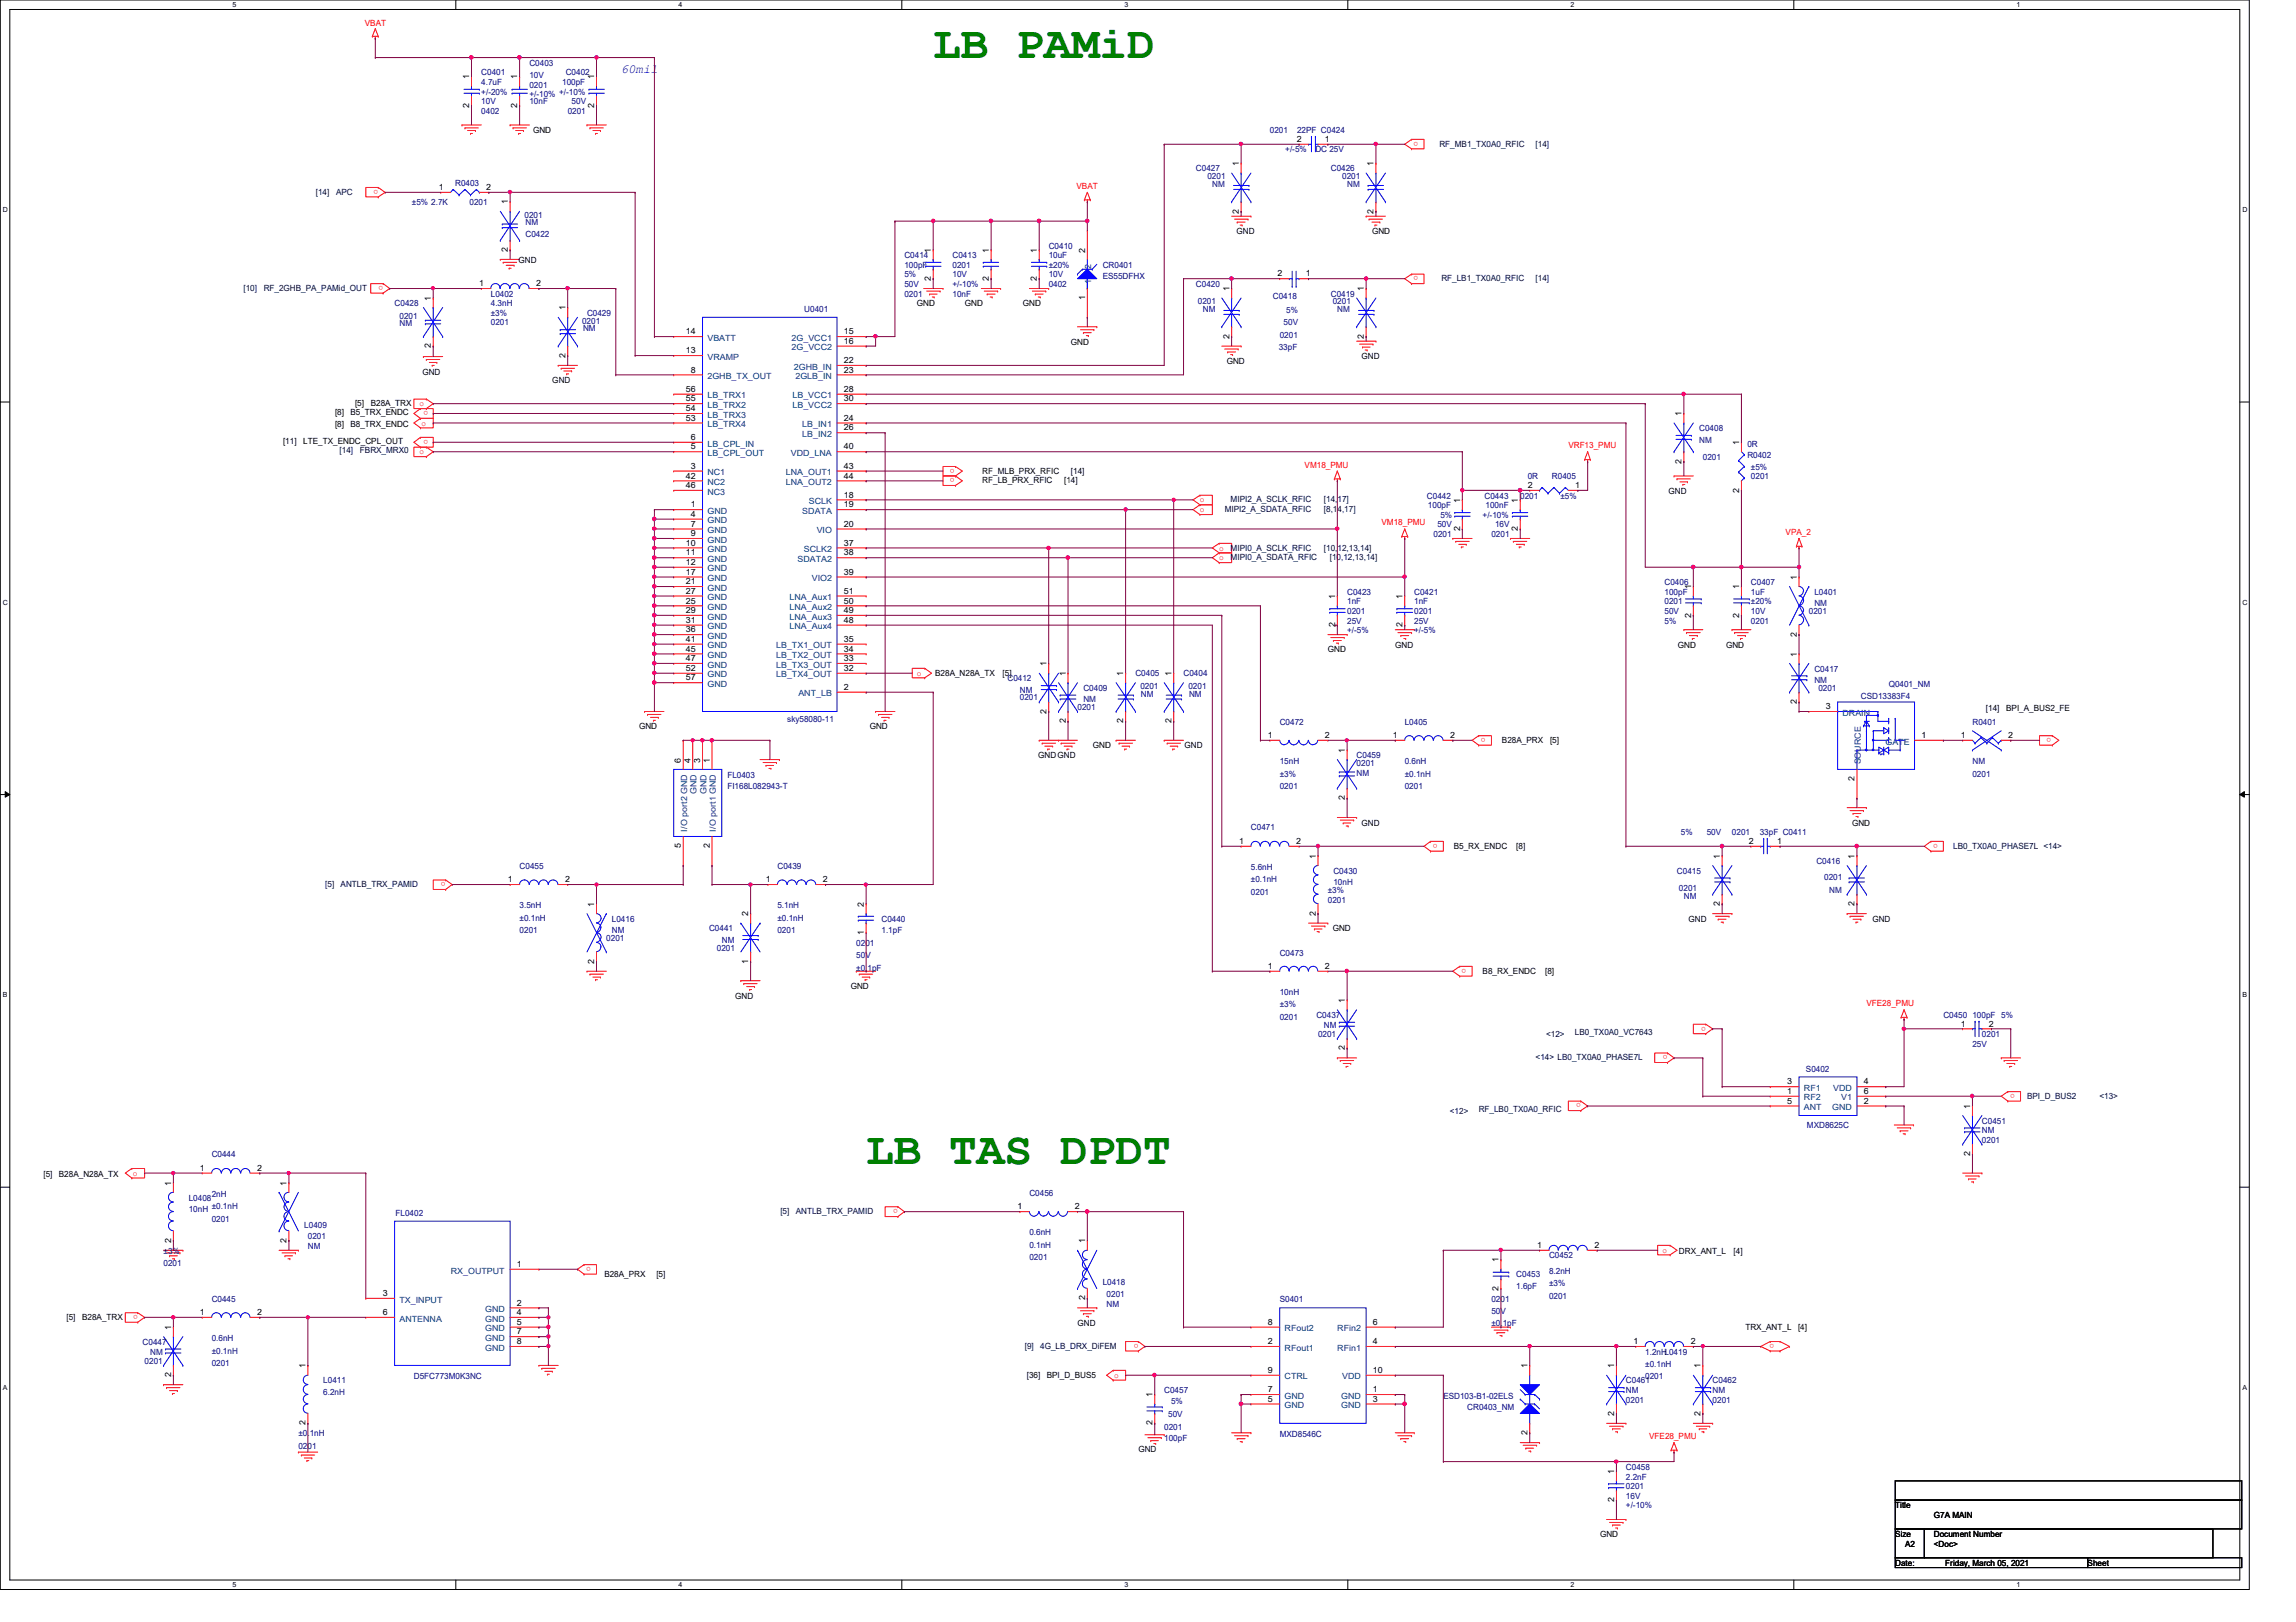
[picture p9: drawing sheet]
<svg xmlns="http://www.w3.org/2000/svg" width="297mm" height="210mm" viewBox="0 0 297 210" stroke-linecap="round" stroke-linejoin="round" font-family="sans-serif">
<defs><g id="words">
<g font-size="6" fill="#008000">
<text x="120.7" y="7.5">LB PAMiD</text>
<text x="112.1" y="150.6">LB TAS DPDT</text>
</g>
<text font-size="1.6" fill="#00f" x="80.3" y="9.5">60mil</text>
<g font-size="1.1" fill="#f00">
<text x="47.2" y="3.3">VBAT</text>
<text x="183.5" y="18.3" transform="rotate(180 183.5 18.3)">o</text>
<text x="48.9" y="24.6" transform="rotate(180 48.9 24.6)">o</text>
<text x="139.3" y="24.4">VBAT</text>
<text x="183.5" y="35.8" transform="rotate(180 183.5 35.8)">o</text>
<text x="49.6" y="37" transform="rotate(180 49.6 37)">o</text>
<text x="54.3" y="52.6">o</text>
<text x="55.4" y="53.2" transform="rotate(180 55.4 53.2)">o</text>
<text x="54.3" y="58.8">o</text>
<text x="54.5" y="55.1">o</text>
<text x="55.4" y="56.9" transform="rotate(180 55.4 56.9)">o</text>
<text x="202.9" y="58">VRF13_PMU</text>
<text x="123.5" y="60.7" transform="rotate(180 123.5 60.7)">o</text>
<text x="123.5" y="61.9" transform="rotate(180 123.5 61.9)">o</text>
<text x="155.2" y="65">o</text>
<text x="168.8" y="60.5">VM18_PMU</text>
<text x="155.2" y="66.3">o</text>
<text x="157.7" y="71.2">o</text>
<text x="178.7" y="68">VM18_PMU</text>
<text x="231" y="69.3">VPA_2</text>
<text x="157.7" y="72.5">o</text>
<text x="118.6" y="87.4">o</text>
<text x="192.2" y="95.5" transform="rotate(180 192.2 95.5)">o</text>
<text x="265.4" y="95.5" transform="rotate(180 265.4 95.5)">o</text>
<text x="186" y="109.2" transform="rotate(180 186 109.2)">o</text>
<text x="250.7" y="109.2" transform="rotate(180 250.7 109.2)">o</text>
<text x="57.7" y="114.2" transform="rotate(180 57.7 114.2)">o</text>
<text x="189.7" y="125.4" transform="rotate(180 189.7 125.4)">o</text>
<text x="241.5" y="130.2">VFE28_PMU</text>
<text x="215.7" y="136.6" transform="rotate(180 215.7 136.6)">o</text>
<text x="220.7" y="132.8" transform="rotate(180 220.7 132.8)">o</text>
<text x="204.5" y="142.8" transform="rotate(180 204.5 142.8)">o</text>
<text x="260.6" y="141.6" transform="rotate(180 260.6 141.6)">o</text>
<text x="17.2" y="152.1">o</text>
<text x="116.2" y="156.5" transform="rotate(180 116.2 156.5)">o</text>
<text x="76.5" y="164" transform="rotate(180 76.5 164)">o</text>
<text x="215.1" y="162.1">o</text>
<text x="17.8" y="170.2" transform="rotate(180 17.8 170.2)">o</text>
<text x="147.3" y="173.9" transform="rotate(180 147.3 173.9)">o</text>
<text x="229.5" y="173.9" transform="rotate(180 229.5 173.9)">o</text>
<text x="144.1" y="178.3">o</text>
<text x="213.4" y="186.2">VFE28_PMU</text>
</g>
<g font-size="1.1">
<text x="60.7" y="10.3" transform="rotate(-90 60.7 10.3)">1</text>
<text x="66.9" y="10.3" transform="rotate(-90 66.9 10.3)">1</text>
<text x="76.9" y="10.3" transform="rotate(-90 76.9 10.3)">1</text>
<text x="60.7" y="14" transform="rotate(-90 60.7 14)">2</text>
<text x="66.9" y="14" transform="rotate(-90 66.9 14)">2</text>
<text x="69" y="17.2">GND</text>
<text x="76.9" y="14" transform="rotate(-90 76.9 14)">2</text>
<text x="160.3" y="21.5" transform="rotate(-90 160.3 21.5)">1</text>
<text x="167.8" y="18.4">2</text>
<text x="171.4" y="18.4">1</text>
<text x="177.7" y="21.5" transform="rotate(-90 177.7 21.5)">1</text>
<text x="56.8" y="24.6">1</text>
<text x="62.9" y="24.6">2</text>
<text x="65.7" y="26.5" transform="rotate(-90 65.7 26.5)">1</text>
<text x="160.3" y="27.6" transform="rotate(-90 160.3 27.6)">2</text>
<text x="177.7" y="27.6" transform="rotate(-90 177.7 27.6)">2</text>
<text x="65.7" y="32.6" transform="rotate(-90 65.7 32.6)">2</text>
<text x="67.1" y="34">GND</text>
<text x="120.4" y="32.7" transform="rotate(-90 120.4 32.7)">1</text>
<text x="127.9" y="32.7" transform="rotate(-90 127.9 32.7)">1</text>
<text x="134.2" y="32.7" transform="rotate(-90 134.2 32.7)">1</text>
<text x="140.4" y="32.7" transform="rotate(-90 140.4 32.7)">2</text>
<text x="160" y="30.3">GND</text>
<text x="165.3" y="35.8">2</text>
<text x="168.9" y="35.8">1</text>
<text x="177.5" y="30.3">GND</text>
<text x="55.7" y="38.9" transform="rotate(-90 55.7 38.9)">1</text>
<text x="62" y="37">1</text>
<text x="69.4" y="37">2</text>
<text x="73.1" y="40.2" transform="rotate(-90 73.1 40.2)">1</text>
<text x="118.6" y="39.6">GND</text>
<text x="120.4" y="36.4" transform="rotate(-90 120.4 36.4)">2</text>
<text x="124.8" y="39.6">GND</text>
<text x="127.9" y="36.4" transform="rotate(-90 127.9 36.4)">2</text>
<text x="132.3" y="39.6">GND</text>
<text x="134.2" y="36.4" transform="rotate(-90 134.2 36.4)">2</text>
<text x="140.4" y="38.9" transform="rotate(-90 140.4 38.9)">1</text>
<text x="159" y="37.7" transform="rotate(-90 159 37.7)">1</text>
<text x="176.4" y="37.7" transform="rotate(-90 176.4 37.7)">1</text>
<text x="55.7" y="45.1" transform="rotate(-90 55.7 45.1)">2</text>
<text x="73.1" y="46.3" transform="rotate(-90 73.1 46.3)">2</text>
<text x="88.7" y="45.7">13</text>
<text x="88.7" y="43.3">14</text>
<text x="109.2" y="47">22</text>
<text x="109.2" y="43.3">15</text>
<text x="109.2" y="44.5">16</text>
<text x="138.6" y="44.6">GND</text>
<text x="158.7" y="47.1">GND</text>
<text x="159" y="43.8" transform="rotate(-90 159 43.8)">2</text>
<text x="176.1" y="46.5">GND</text>
<text x="176.4" y="43.8" transform="rotate(-90 176.4 43.8)">2</text>
<text x="43.3" y="53.7">[8]</text>
<text x="45.3" y="53.7">B5_TRX_ENDC</text>
<text x="45.9" y="52.6">[5]</text>
<text x="48" y="52.6">B28A_TRX</text>
<text x="54.6" y="48.5">GND</text>
<text x="71.5" y="49.6">GND</text>
<text x="88.7" y="53.2">54</text>
<text x="88.7" y="51.9">55</text>
<text x="88.7" y="50.7">56</text>
<text x="89.4" y="48.2">8</text>
<text x="109.2" y="48.2">23</text>
<text x="109.2" y="50.7">28</text>
<text x="109.2" y="51.9">30</text>
<text x="217.5" y="53.8" transform="rotate(-90 217.5 53.8)">1</text>
<text x="36.6" y="57.4">[11]</text>
<text x="39.2" y="57.4">LTE_TX_ENDC_CPL_OUT</text>
<text x="43.3" y="55.2">[8]</text>
<text x="45.3" y="55.2">B8_TRX_ENDC</text>
<text x="88.7" y="54.4">53</text>
<text x="89.4" y="58.2">5</text>
<text x="89.4" y="56.9">6</text>
<text x="109.2" y="55.7">26</text>
<text x="109.2" y="58.2">40</text>
<text x="109.2" y="54.4">24</text>
<text x="217.5" y="60" transform="rotate(-90 217.5 60)">2</text>
<text x="225" y="57.6" transform="rotate(-90 225 57.6)">1</text>
<text x="88.7" y="61.9">42</text>
<text x="88.7" y="63.2">46</text>
<text x="89.4" y="65.7">1</text>
<text x="89.4" y="60.7">3</text>
<text x="109.2" y="65.7">19</text>
<text x="109.2" y="64.4">18</text>
<text x="109.2" y="60.7">43</text>
<text x="109.2" y="61.9">44</text>
<text x="127.1" y="61.3">RF_MLB_PRX_RFIC</text>
<text x="127.1" y="62.5">RF_LB_PRX_RFIC</text>
<text x="137.7" y="62.5">[14]</text>
<text x="138.6" y="61.3">[14]</text>
<text x="188.9" y="65.1" transform="rotate(-90 188.9 65.1)">1</text>
<text x="196.4" y="65.1" transform="rotate(-90 196.4 65.1)">1</text>
<text x="197.7" y="63.2">2</text>
<text x="203.8" y="63.2">1</text>
<text x="215.9" y="63.9">GND</text>
<text x="225" y="63.8" transform="rotate(-90 225 63.8)">2</text>
<text x="88.7" y="70.6">10</text>
<text x="88.7" y="71.9">11</text>
<text x="89.4" y="66.9">4</text>
<text x="89.4" y="68.2">7</text>
<text x="89.4" y="69.4">9</text>
<text x="109.2" y="68.2">20</text>
<text x="109.2" y="70.6">37</text>
<text x="109.2" y="71.9">38</text>
<text x="188.9" y="68.7" transform="rotate(-90 188.9 68.7)">2</text>
<text x="196.4" y="68.7" transform="rotate(-90 196.4 68.7)">2</text>
<text x="88.7" y="73.1">12</text>
<text x="88.7" y="74.4">17</text>
<text x="88.7" y="75.6">21</text>
<text x="88.7" y="76.8">27</text>
<text x="109.2" y="76.8">51</text>
<text x="109.2" y="74.4">39</text>
<text x="172.7" y="77.5" transform="rotate(-90 172.7 77.5)">1</text>
<text x="181.4" y="77.5" transform="rotate(-90 181.4 77.5)">1</text>
<text x="218.8" y="76.2" transform="rotate(-90 218.8 76.2)">1</text>
<text x="225" y="76.2" transform="rotate(-90 225 76.2)">1</text>
<text x="232.4" y="75" transform="rotate(-90 232.4 75)">1</text>
<text x="88.7" y="79.3">29</text>
<text x="88.7" y="80.6">31</text>
<text x="88.7" y="81.8">36</text>
<text x="88.7" y="83.1">41</text>
<text x="88.7" y="78.1">25</text>
<text x="109.2" y="80.6">48</text>
<text x="109.2" y="79.3">49</text>
<text x="109.2" y="78.1">50</text>
<text x="109.2" y="83.1">35</text>
<text x="172.7" y="81.2" transform="rotate(-90 172.7 81.2)">2</text>
<text x="180.5" y="83.8">GND</text>
<text x="181.4" y="81.2" transform="rotate(-90 181.4 81.2)">2</text>
<text x="217.1" y="83.8">GND</text>
<text x="218.8" y="79.9" transform="rotate(-90 218.8 79.9)">2</text>
<text x="223.3" y="83.8">GND</text>
<text x="225" y="79.9" transform="rotate(-90 225 79.9)">2</text>
<text x="232.4" y="82.4" transform="rotate(-90 232.4 82.4)">2</text>
<text x="88.7" y="84.3">45</text>
<text x="88.7" y="85.6">47</text>
<text x="88.7" y="86.8">52</text>
<text x="88.7" y="88.1">57</text>
<text x="109.2" y="89.3">2</text>
<text x="109.2" y="86.8">32</text>
<text x="109.2" y="85.6">33</text>
<text x="109.2" y="84.3">34</text>
<text x="121" y="87.5">B28A_N28A_TX</text>
<text x="129.7" y="87.5">[5]</text>
<text x="135.4" y="86.2" transform="rotate(-90 135.4 86.2)">1</text>
<text x="137.9" y="87.5" transform="rotate(-90 137.9 87.5)">1</text>
<text x="145.3" y="87.5" transform="rotate(-90 145.3 87.5)">1</text>
<text x="151.6" y="87.5" transform="rotate(-90 151.6 87.5)">1</text>
<text x="171.8" y="84.4">GND</text>
<text x="232.4" y="85" transform="rotate(-90 232.4 85)">1</text>
<text x="82.7" y="94.4">GND</text>
<text x="112.5" y="94.4">GND</text>
<text x="135.4" y="92.4" transform="rotate(-90 135.4 92.4)">2</text>
<text x="137.9" y="93.6" transform="rotate(-90 137.9 93.6)">2</text>
<text x="145.3" y="93.6" transform="rotate(-90 145.3 93.6)">2</text>
<text x="151.6" y="93.6" transform="rotate(-90 151.6 93.6)">2</text>
<text x="164" y="95.5">1</text>
<text x="171.4" y="95.5">2</text>
<text x="180.2" y="95.5">1</text>
<text x="187.6" y="95.5">2</text>
<text x="232.4" y="91.1" transform="rotate(-90 232.4 91.1)">2</text>
<text x="236.2" y="91.8">3</text>
<text x="248.6" y="95.5">1</text>
<text x="253.7" y="95.5">1</text>
<text x="256.9" y="92">[14]</text>
<text x="259.5" y="92">BPI_A_BUS2_FE</text>
<text x="259.8" y="95.5">2</text>
<text x="88.1" y="98.7" transform="rotate(-90 88.1 98.7)">6</text>
<text x="89.3" y="98.7" transform="rotate(-90 89.3 98.7)">4</text>
<text x="90.6" y="98.7" transform="rotate(-90 90.6 98.7)">3</text>
<text x="91.8" y="98.7" transform="rotate(-90 91.8 98.7)">1</text>
<text x="134.3" y="98.1">GNDGND</text>
<text x="141.4" y="96.9">GND</text>
<text x="153.2" y="96.9">GND</text>
<text x="174" y="97.4" transform="rotate(-90 174 97.4)">1</text>
<text x="194.3" y="96.1">B28A_PRX</text>
<text x="200.5" y="96.1">[5]</text>
<text x="239.9" y="101.1" transform="rotate(-90 239.9 101.1)">2</text>
<text x="174" y="103.5" transform="rotate(-90 174 103.5)">2</text>
<text x="176.1" y="106.8">GND</text>
<text x="239.6" y="106.8">GND</text>
<text x="88.1" y="109.8" transform="rotate(-90 88.1 109.8)">5</text>
<text x="91.8" y="109.8" transform="rotate(-90 91.8 109.8)">2</text>
<text x="160.3" y="109.2">1</text>
<text x="167.7" y="109.2">2</text>
<text x="170.2" y="111.1" transform="rotate(-90 170.2 111.1)">1</text>
<text x="188.1" y="109.8">B5_RX_ENDC</text>
<text x="196.2" y="109.8">[8]</text>
<text x="222.5" y="111.1" transform="rotate(-90 222.5 111.1)">1</text>
<text x="226.3" y="109.2">2</text>
<text x="229.9" y="109.2">1</text>
<text x="239.9" y="111.1" transform="rotate(-90 239.9 111.1)">1</text>
<text x="65.7" y="114.2">1</text>
<text x="73.1" y="114.2">2</text>
<text x="76.9" y="117.3" transform="rotate(-90 76.9 117.3)">1</text>
<text x="96.8" y="118.6" transform="rotate(-90 96.8 118.6)">2</text>
<text x="99.1" y="114.2">1</text>
<text x="106.5" y="114.2">2</text>
<text x="111.8" y="117.3" transform="rotate(-90 111.8 117.3)">2</text>
<text x="170.2" y="118.5" transform="rotate(-90 170.2 118.5)">2</text>
<text x="218.4" y="119.3">GND</text>
<text x="222.5" y="117.3" transform="rotate(-90 222.5 117.3)">2</text>
<text x="239.9" y="117.3" transform="rotate(-90 239.9 117.3)">2</text>
<text x="242.2" y="119.3">GND</text>
<text x="76.9" y="124.7" transform="rotate(-90 76.9 124.7)">2</text>
<text x="96.8" y="124.7" transform="rotate(-90 96.8 124.7)">1</text>
<text x="111.8" y="121" transform="rotate(-90 111.8 121)">1</text>
<text x="164" y="125.4">1</text>
<text x="171.4" y="125.4">2</text>
<text x="172.4" y="120.5">GND</text>
<text x="191.8" y="126">B8_RX_ENDC</text>
<text x="199.9" y="126">[8]</text>
<text x="95.1" y="129.2">GND</text>
<text x="110.1" y="128">GND</text>
<text x="174" y="129.8" transform="rotate(-90 174 129.8)">1</text>
<text x="174" y="135.9" transform="rotate(-90 174 135.9)">2</text>
<text x="253.7" y="132.8">1</text>
<text x="257.3" y="132.8">2</text>
<text x="231.2" y="141.6">1</text>
<text x="231.2" y="140.3">3</text>
<text x="231.2" y="142.8">5</text>
<text x="241.1" y="141.6">6</text>
<text x="241.1" y="140.3">4</text>
<text x="241.1" y="142.8">2</text>
<text x="254.9" y="143.5" transform="rotate(-90 254.9 143.5)">1</text>
<text x="254.9" y="149.6" transform="rotate(-90 254.9 149.6)">2</text>
<text x="5.6" y="152.3">[5]</text>
<text x="7.6" y="152.3">B28A_N28A_TX</text>
<text x="22.1" y="153.4" transform="rotate(-90 22.1 153.4)">1</text>
<text x="25.9" y="151.5">1</text>
<text x="33.3" y="151.5">2</text>
<text x="37.1" y="153.4" transform="rotate(-90 37.1 153.4)">1</text>
<text x="22.1" y="160.8" transform="rotate(-90 22.1 160.8)">2</text>
<text x="37.1" y="160.8" transform="rotate(-90 37.1 160.8)">2</text>
<text x="131.7" y="156.5">1</text>
<text x="139.1" y="156.5">2</text>
<text x="140.4" y="160.9" transform="rotate(-90 140.4 160.9)">1</text>
<text x="198.9" y="161.5">1</text>
<text x="206.3" y="161.5">2</text>
<text x="49.5" y="167.7">3</text>
<text x="66.9" y="164">1</text>
<text x="78.2" y="165.3">B28A_PRX</text>
<text x="84.9" y="165.3">[5]</text>
<text x="193.9" y="167" transform="rotate(-90 193.9 167)">2</text>
<text x="193.9" y="163.4" transform="rotate(-90 193.9 163.4)">1</text>
<text x="217.2" y="162.2">DRX_ANT_L</text>
<text x="224.3" y="162.2">[4]</text>
<text x="8.6" y="170.8">[5]</text>
<text x="10.6" y="170.8">B28A_TRX</text>
<text x="22.1" y="172.1" transform="rotate(-90 22.1 172.1)">1</text>
<text x="25.9" y="170.2">1</text>
<text x="33.3" y="170.2">2</text>
<text x="49.5" y="170.2">6</text>
<text x="66.9" y="169">2</text>
<text x="66.9" y="170.2">4</text>
<text x="66.9" y="171.4">5</text>
<text x="66.9" y="172.7">7</text>
<text x="66.9" y="173.9">8</text>
<text x="139.4" y="171.5">GND</text>
<text x="140.4" y="168.3" transform="rotate(-90 140.4 168.3)">2</text>
<text x="164" y="173.9">2</text>
<text x="164" y="171.4">8</text>
<text x="177.6" y="173.9">4</text>
<text x="177.6" y="171.4">6</text>
<text x="211.3" y="173.9">1</text>
<text x="218.7" y="173.9">2</text>
<text x="225.8" y="172.2">TRX_ANT_L</text>
<text x="232.6" y="172.2">[4]</text>
<text x="22.1" y="178.2" transform="rotate(-90 22.1 178.2)">2</text>
<text x="39.5" y="177.1" transform="rotate(-90 39.5 177.1)">1</text>
<text x="132.8" y="178.3">[36]</text>
<text x="135.4" y="178.3">BPI_D_BUS5</text>
<text x="164" y="177.7">9</text>
<text x="177.6" y="177.7">10</text>
<text x="197.6" y="177.1" transform="rotate(-90 197.6 177.1)">1</text>
<text x="208.8" y="177.1" transform="rotate(-90 208.8 177.1)">1</text>
<text x="220" y="177.1" transform="rotate(-90 220 177.1)">1</text>
<text x="39.5" y="184.4" transform="rotate(-90 39.5 184.4)">2</text>
<text x="149.1" y="184.4" transform="rotate(-90 149.1 184.4)">2</text>
<text x="149.1" y="180.8" transform="rotate(-90 149.1 180.8)">1</text>
<text x="164" y="181.4">5</text>
<text x="164" y="180.2">7</text>
<text x="177.6" y="180.2">1</text>
<text x="177.6" y="181.4">3</text>
<text x="197.6" y="185.7" transform="rotate(-90 197.6 185.7)">2</text>
<text x="208.8" y="183.2" transform="rotate(-90 208.8 183.2)">2</text>
<text x="220" y="183.2" transform="rotate(-90 220 183.2)">2</text>
<text x="147.3" y="188">GND</text>
<text x="208.8" y="190.8" transform="rotate(-90 208.8 190.8)">1</text>
<text x="208.8" y="194.4" transform="rotate(-90 208.8 194.4)">2</text>
<text x="245.2" y="195.2">Title</text>
<text x="250.2" y="196.4">G7A MAIN</text>
<text x="207" y="198.9">GND</text>
<text x="245.2" y="198.9">Size</text>
<text x="245.2" y="202.6">Date:</text>
<text x="246.5" y="200.2">A2</text>
<text x="250.2" y="198.9">Document Number</text>
<text x="250.2" y="200.2">&lt;Doc&gt;</text>
<text x="251.7" y="202.6">Friday, March 05, 2021</text>
<text x="270.1" y="202.6">Sheet</text>
</g>
<g font-size="1.1" fill="#000080">
<text x="62.3" y="9.7">C0401</text>
<text x="62.3" y="11">4.7uF</text>
<text x="68.5" y="8.5">C0403</text>
<text x="68.5" y="11.4">0201</text>
<text x="68.5" y="10.1">10V</text>
<text x="72.7" y="11">100pF</text>
<text x="73.2" y="9.7">C0402</text>
<text x="62.3" y="14.7">0402</text>
<text x="62.3" y="13.5">10V</text>
<text x="62.3" y="12.2">+/-20%</text>
<text x="68.5" y="13.5">10nF</text>
<text x="68.5" y="12.6">+/-10%</text>
<text x="72.3" y="12.2">+/-10%</text>
<text x="73.4" y="14.7">0201</text>
<text x="74" y="13.5">50V</text>
<text x="164.3" y="17.2">0201</text>
<text x="167.8" y="17.2">22PF C0424</text>
<text x="154.7" y="22.2">C0427</text>
<text x="156.2" y="23.2">0201</text>
<text x="166.3" y="19.7">+/-5%</text>
<text x="170.2" y="19.7">DC 25V</text>
<text x="172.2" y="22.2">C0426</text>
<text x="173.6" y="23.2">0201</text>
<text x="53.3" y="26.5">±5% 2.7K</text>
<text x="58.9" y="24.1">R0403</text>
<text x="60.7" y="26.5">0201</text>
<text x="67.9" y="28.2">0201</text>
<text x="68" y="29.2">NM</text>
<text x="156.8" y="24.2">NM</text>
<text x="174.3" y="24.2">NM</text>
<text x="68" y="30.6">C0422</text>
<text x="117" y="33.4">C0414</text>
<text x="117" y="34.6">100pF</text>
<text x="117" y="35.9">5%</text>
<text x="123.2" y="33.4">C0413</text>
<text x="123.2" y="34.6">0201</text>
<text x="123.2" y="35.9">10V</text>
<text x="135.7" y="32.2">C0410</text>
<text x="135.7" y="33.4">10uF</text>
<text x="135.7" y="35.9">10V</text>
<text x="135.7" y="34.6">±20%</text>
<text x="142.7" y="34.6">CR0401</text>
<text x="51.1" y="39.6">C0428</text>
<text x="51.7" y="41.2">0201</text>
<text x="63.5" y="38.4">L0402</text>
<text x="63.5" y="39.6">4.3nH</text>
<text x="63.5" y="40.9">±3%</text>
<text x="75.3" y="41.9">0201</text>
<text x="75.9" y="40.9">C0429</text>
<text x="104.1" y="40.4">U0401</text>
<text x="117" y="38.4">0201</text>
<text x="117" y="37.1">50V</text>
<text x="123.2" y="38.4">10nF</text>
<text x="123.2" y="37.1">+/-10%</text>
<text x="135.7" y="37.1">0402</text>
<text x="142.7" y="36.2">ES55DFHX</text>
<text x="154.7" y="37.1">C0420</text>
<text x="155" y="39.4">0201</text>
<text x="155.6" y="40.4">NM</text>
<text x="164.7" y="38.7">C0418</text>
<text x="166.4" y="40.5">5%</text>
<text x="172.2" y="38.4">C0419</text>
<text x="172.4" y="39.4">0201</text>
<text x="173" y="40.4">NM</text>
<text x="51.7" y="42.2">NM</text>
<text x="63.5" y="42.1">0201</text>
<text x="75.4" y="42.8">NM</text>
<text x="165.4" y="45.3">33pF</text>
<text x="165.6" y="43.7">0201</text>
<text x="166.1" y="42.1">50V</text>
<text x="219.8" y="55.8">C0408</text>
<text x="219.8" y="57.3">NM</text>
<text x="220.3" y="59.5">0201</text>
<text x="226.1" y="59.3">R0402</text>
<text x="226.1" y="57.8">0R</text>
<text x="184.6" y="64.5">C0442</text>
<text x="184.7" y="65.7">100pF</text>
<text x="192.1" y="64.5">C0443</text>
<text x="192.2" y="65.7">100nF</text>
<text x="196.7" y="64.5">0201</text>
<text x="197.7" y="62">0R</text>
<text x="200.8" y="62">R0405</text>
<text x="201.9" y="64.5">±5%</text>
<text x="226.5" y="60.8">±5%</text>
<text x="226.5" y="62">0201</text>
<text x="185.5" y="69.5">0201</text>
<text x="186" y="68.2">50V</text>
<text x="186.3" y="67">5%</text>
<text x="191.8" y="67">+/-10%</text>
<text x="193" y="69.5">0201</text>
<text x="193.4" y="68.2">16V</text>
<text x="174.3" y="77">C0423</text>
<text x="183" y="77">C0421</text>
<text x="215.3" y="75.7">C0406</text>
<text x="215.3" y="77">100pF</text>
<text x="226.5" y="75.7">C0407</text>
<text x="226.5" y="77">1uF</text>
<text x="234.7" y="77">L0401</text>
<text x="174.3" y="78.2">1nF</text>
<text x="174.3" y="79.5">0201</text>
<text x="174.3" y="80.7">25V</text>
<text x="174.3" y="82">+/-5%</text>
<text x="183" y="78.2">1nF</text>
<text x="183" y="79.5">0201</text>
<text x="183" y="80.7">25V</text>
<text x="183" y="82">+/-5%</text>
<text x="215.3" y="78.2">0201</text>
<text x="215.3" y="79.5">50V</text>
<text x="215.3" y="80.7">5%</text>
<text x="226.5" y="80.7">0201</text>
<text x="226.5" y="79.5">10V</text>
<text x="226.5" y="78.2">±20%</text>
<text x="234" y="79.5">0201</text>
<text x="234.7" y="78.4">NM</text>
<text x="130.3" y="88.2">C0412</text>
<text x="131.9" y="89.7">NM</text>
<text x="140.2" y="89.4">C0409</text>
<text x="146.9" y="87.5">C0405</text>
<text x="147.5" y="89.2">0201</text>
<text x="153.1" y="87.5">C0404</text>
<text x="153.8" y="89.2">0201</text>
<text x="234.7" y="86.9">C0417</text>
<text x="234.7" y="88.4">NM</text>
<text x="235.2" y="89.4">0201</text>
<text x="244.3" y="88.9">Q0401_NM</text>
<text x="101.9" y="93.4">sky58080-11</text>
<text x="131.9" y="90.6">0201</text>
<text x="139.4" y="91.9">0201</text>
<text x="140.2" y="90.9">NM</text>
<text x="147.6" y="90.2">NM</text>
<text x="153.8" y="90.2">NM</text>
<text x="165.6" y="93.8">C0472</text>
<text x="181.7" y="93.8">L0405</text>
<text x="240.7" y="90.4">CSD13383F4</text>
<text x="255.2" y="93.8">R0401</text>
<text x="94.1" y="100.6">FL0403</text>
<text x="165.6" y="98.8">15nH</text>
<text x="165.6" y="100.5">±3%</text>
<text x="175.5" y="98.1">C0459</text>
<text x="175.5" y="100.4">NM</text>
<text x="175.5" y="99.1">0201</text>
<text x="181.7" y="98.8">0.6nH</text>
<text x="181.7" y="100.5">±0.1nH</text>
<text x="255.2" y="98.8">NM</text>
<text x="255.2" y="100.5">0201</text>
<text x="94.1" y="102.1">FI168L082943-T</text>
<text x="161.8" y="107.4">C0471</text>
<text x="165.6" y="102.1">0201</text>
<text x="181.7" y="102.1">0201</text>
<text x="67.2" y="112.4">C0455</text>
<text x="100.6" y="112.4">C0439</text>
<text x="161.8" y="112.6">5.6nH</text>
<text x="172.5" y="113.1">C0430</text>
<text x="217" y="113.1">C0415</text>
<text x="217.5" y="108.1">5%</text>
<text x="220.8" y="108.1">50V</text>
<text x="224.1" y="108.1">0201</text>
<text x="227.7" y="108.1">33pF C0411</text>
<text x="235" y="111.8">C0416</text>
<text x="236" y="113.9">0201</text>
<text x="67.2" y="117.5">3.5nH</text>
<text x="67.2" y="119.2">±0.1nH</text>
<text x="79.2" y="119.3">L0416</text>
<text x="100.6" y="117.5">5.1nH</text>
<text x="100.6" y="119.2">±0.1nH</text>
<text x="114" y="119.3">C0440</text>
<text x="161.8" y="114.2">±0.1nH</text>
<text x="161.8" y="115.8">0201</text>
<text x="171.8" y="115.5">±3%</text>
<text x="171.8" y="116.8">0201</text>
<text x="172.5" y="114.6">10nH</text>
<text x="217.2" y="115.3">0201</text>
<text x="217.8" y="116.3">NM</text>
<text x="236.6" y="115.5">NM</text>
<text x="67.2" y="120.8">0201</text>
<text x="78.4" y="121.8">0201</text>
<text x="79.2" y="120.8">NM</text>
<text x="91.7" y="120.5">C0441</text>
<text x="92.7" y="123">0201</text>
<text x="93.4" y="122">NM</text>
<text x="100.6" y="120.8">0201</text>
<text x="110.8" y="122.4">0201</text>
<text x="110.8" y="124">50V</text>
<text x="110.8" y="125.6">±0.1pF</text>
<text x="114" y="120.8">1.1pF</text>
<text x="165.6" y="123.7">C0473</text>
<text x="165.6" y="128.7">10nH</text>
<text x="165.6" y="130.3">±3%</text>
<text x="165.6" y="132">0201</text>
<text x="170.3" y="131.7">C0437</text>
<text x="251.4" y="131.7">C0450 100pF 5%</text>
<text x="170.5" y="134.2">0201</text>
<text x="171.3" y="133">NM</text>
<text x="255.2" y="135.5">25V</text>
<text x="256.4" y="134.2">0201</text>
<text x="233.6" y="138.7">S0402</text>
<text x="27.4" y="149.8">C0444</text>
<text x="233.8" y="145.9">MXD8625C</text>
<text x="256.4" y="145.4">C0451</text>
<text x="256.4" y="146.6">NM</text>
<text x="256.4" y="147.9">0201</text>
<text x="24.4" y="155.4">L0408</text>
<text x="27.4" y="154.9">2nH</text>
<text x="133.2" y="154.8">C0456</text>
<text x="24.4" y="156.8">10nH</text>
<text x="27.4" y="156.5">±0.1nH</text>
<text x="27.4" y="158.1">0201</text>
<text x="39.4" y="158.9">L0409</text>
<text x="39.8" y="161.6">NM</text>
<text x="39.8" y="160.4">0201</text>
<text x="51.2" y="157.4">FL0402</text>
<text x="133.2" y="159.9">0.6nH</text>
<text x="133.2" y="161.5">0.1nH</text>
<text x="21.2" y="162.2">±3%</text>
<text x="21.2" y="163.8">0201</text>
<text x="133.2" y="163.1">0201</text>
<text x="142.7" y="166.3">L0418</text>
<text x="143.2" y="167.8">0201</text>
<text x="196.2" y="165.3">C0453</text>
<text x="196.2" y="166.8">1.6pF</text>
<text x="200.4" y="162.9">C0452</text>
<text x="200.4" y="164.8">8.2nH</text>
<text x="200.4" y="166.5">±3%</text>
<text x="27.4" y="168.4">C0445</text>
<text x="27.4" y="173.5">0.6nH</text>
<text x="143.2" y="169.1">NM</text>
<text x="165.6" y="168.4">S0401</text>
<text x="193" y="168.4">0201</text>
<text x="193" y="170.1">50V</text>
<text x="193" y="171.7">±0.1pF</text>
<text x="200.4" y="168.1">0201</text>
<text x="18.5" y="174">C0447</text>
<text x="18.7" y="176.5">0201</text>
<text x="19.4" y="175.3">NM</text>
<text x="27.4" y="175.2">±0.1nH</text>
<text x="27.4" y="176.8">0201</text>
<text x="41.8" y="179">L0411</text>
<text x="53.5" y="178.5">D5FC773M0K3NC</text>
<text x="210.4" y="179">C0461</text>
<text x="212.8" y="175.3">1.2nHL0419</text>
<text x="212.8" y="176.9">±0.1nH</text>
<text x="212.8" y="178.5">0201</text>
<text x="221.6" y="179">C0462</text>
<text x="38.6" y="185.9">±0.1nH</text>
<text x="41.8" y="180.5">6.2nH</text>
<text x="150.6" y="180.3">C0457</text>
<text x="150.6" y="185">0201</text>
<text x="151.1" y="183.4">50V</text>
<text x="151.5" y="181.7">5%</text>
<text x="165.6" y="186">MXD8546C</text>
<text x="186.7" y="181">ESD103-B1-02ELS</text>
<text x="189.8" y="182.5">CR0403_NM</text>
<text x="210.4" y="180.3">NM</text>
<text x="210.4" y="181.5">0201</text>
<text x="221.6" y="180.3">NM</text>
<text x="221.6" y="181.5">0201</text>
<text x="38.6" y="187.5">0201</text>
<text x="150.6" y="186.5">100pF</text>
<text x="210.4" y="190.2">C0458</text>
<text x="210.4" y="191.5">2.2nF</text>
<text x="210.4" y="192.7">0201</text>
<text x="210.4" y="194">16V</text>
<text x="210.4" y="195.2">+/-10%</text>
</g>
<g font-size="1.1" fill="#000040">
<text x="186.2" y="19">RF_MB1_TX0A0_RFIC</text>
<text x="198.7" y="19">[14]</text>
<text x="40.8" y="25.2">[14]</text>
<text x="43.5" y="25.2">APC</text>
<text x="31.5" y="37.6">[10]</text>
<text x="34.1" y="37.6">RF_2GHB_PA_PAMid_OUT</text>
<text x="186.5" y="36.4">RF_LB1_TX0A0_RFIC</text>
<text x="198.7" y="36.4">[14]</text>
<text x="43.9" y="58.7">[14]</text>
<text x="46.6" y="58.7">FBRX_MRX0</text>
<text x="159.2" y="65">MIPI2_A_SCLK_RFIC</text>
<text x="171.3" y="65">[14,17]</text>
<text x="158.5" y="66.3">MIPI2_A_SDATA_RFIC</text>
<text x="159.2" y="71.2">MIPI0_A_SCLK_RFIC</text>
<text x="171.3" y="71.2">[10,12,13,14]</text>
<text x="171.3" y="66.3">[8,14,17]</text>
<text x="159.2" y="72.5">MIPI0_A_SDATA_RFIC</text>
<text x="172" y="72.5">[10,12,13,14]</text>
<text x="252.7" y="109.8">LB0_TX0A0_PHASE7L &lt;14&gt;</text>
<text x="42.1" y="114.8">[5]</text>
<text x="44.1" y="114.8">ANTLB_TRX_PAMID</text>
<text x="198.7" y="137.2">&lt;14&gt; LB0_TX0A0_PHASE7L</text>
<text x="200" y="134.2">&lt;12&gt;</text>
<text x="203.7" y="134">LB0_TX0A0_VC7643</text>
<text x="191.3" y="143.9">RF_LB0_TX0A0_RFIC</text>
<text x="262.3" y="142.2">BPI_D_BUS2</text>
<text x="271.6" y="142.2">&lt;13&gt;</text>
<text x="187.6" y="144.2">&lt;12&gt;</text>
<text x="101" y="157.1">[5]</text>
<text x="103" y="157.1">ANTLB_TRX_PAMID</text>
<text x="132.6" y="174.5">[9]</text>
<text x="134.6" y="174.5">4G_LB_DRX_DiFEM</text>
</g>
<g font-size="1.1" fill="#004080">
<text x="141.2" y="34.8" transform="rotate(-90 141.2 34.8)">2</text>
<text x="141.2" y="36.7" transform="rotate(-90 141.2 36.7)">1</text>
<text x="91.5" y="46.6">VRAMP</text>
<text x="91.5" y="44.1">VBATT</text>
<text x="102.4" y="44.1">2G_VCC1</text>
<text x="102.4" y="45.3">2G_VCC2</text>
<text x="102.7" y="47.8">2GHB_IN</text>
<text x="91.5" y="49.1">2GHB_TX_OUT</text>
<text x="91.5" y="52.8">LB_TRX2</text>
<text x="91.5" y="51.6">LB_TRX1</text>
<text x="102.5" y="51.6">LB_VCC1</text>
<text x="102.5" y="52.8">LB_VCC2</text>
<text x="102.9" y="49.1">2GLB_IN</text>
<text x="91.5" y="59">LB_CPL_OUT</text>
<text x="91.5" y="57.8">LB_CPL_IN</text>
<text x="91.5" y="55.3">LB_TRX4</text>
<text x="91.5" y="54.1">LB_TRX3</text>
<text x="102.3" y="59">VDD_LNA</text>
<text x="103.8" y="56.6">LB_IN2</text>
<text x="103.8" y="55.3">LB_IN1</text>
<text x="91.5" y="61.5">NC1</text>
<text x="91.5" y="62.8">NC2</text>
<text x="91.5" y="64">NC3</text>
<text x="101.7" y="61.5">LNA_OUT1</text>
<text x="101.7" y="62.8">LNA_OUT2</text>
<text x="104.6" y="65.2">SCLK</text>
<text x="91.5" y="66.5">GND</text>
<text x="91.5" y="67.7">GND</text>
<text x="91.5" y="69">GND</text>
<text x="91.5" y="70.2">GND</text>
<text x="91.5" y="71.5">GND</text>
<text x="103.8" y="66.5">SDATA</text>
<text x="104" y="71.5">SCLK2</text>
<text x="105.7" y="69">VIO</text>
<text x="91.5" y="72.7">GND</text>
<text x="91.5" y="74">GND</text>
<text x="91.5" y="75.2">GND</text>
<text x="91.5" y="76.5">GND</text>
<text x="91.5" y="77.7">GND</text>
<text x="102.1" y="77.7">LNA_Aux1</text>
<text x="103.2" y="72.7">SDATA2</text>
<text x="105" y="75.2">VIO2</text>
<text x="91.5" y="80.2">GND</text>
<text x="91.5" y="81.4">GND</text>
<text x="91.5" y="82.7">GND</text>
<text x="91.5" y="83.9">GND</text>
<text x="91.5" y="79">GND</text>
<text x="100.4" y="83.9">LB_TX1_OUT</text>
<text x="102.1" y="81.4">LNA_Aux4</text>
<text x="102.1" y="80.2">LNA_Aux3</text>
<text x="102.1" y="79">LNA_Aux2</text>
<text x="91.5" y="85.2">GND</text>
<text x="91.5" y="86.4">GND</text>
<text x="91.5" y="87.7">GND</text>
<text x="91.5" y="88.9">GND</text>
<text x="100.4" y="87.7">LB_TX4_OUT</text>
<text x="100.4" y="86.4">LB_TX3_OUT</text>
<text x="100.4" y="85.2">LB_TX2_OUT</text>
<text x="103.3" y="90.1">ANT_LB</text>
<text x="238.4" y="92.6">DRAIN</text>
<text x="240.7" y="98.9" transform="rotate(-90 240.7 98.9)">SOURCE</text>
<text x="243.9" y="96.4">GATE</text>
<text x="88.9" y="107.6" transform="rotate(-90 88.9 107.6)">I/O port2 GND</text>
<text x="90.1" y="102.8" transform="rotate(-90 90.1 102.8)">GND</text>
<text x="91.4" y="102.8" transform="rotate(-90 91.4 102.8)">GND</text>
<text x="92.6" y="107.6" transform="rotate(-90 92.6 107.6)">I/O port1 GND</text>
<text x="233.4" y="142.4">RF2</text>
<text x="233.4" y="141.2">RF1</text>
<text x="233.4" y="143.7">ANT</text>
<text x="237" y="143.7">GND</text>
<text x="237.1" y="141.2">VDD</text>
<text x="238.2" y="142.4">V1</text>
<text x="58.3" y="164.8">RX_OUTPUT</text>
<text x="51.7" y="168.6">TX_INPUT</text>
<text x="51.7" y="171">ANTENNA</text>
<text x="62.8" y="169.8">GND</text>
<text x="62.8" y="171">GND</text>
<text x="62.8" y="172.3">GND</text>
<text x="62.8" y="173.5">GND</text>
<text x="166.2" y="172.3">RFout2</text>
<text x="173" y="172.3">RFin2</text>
<text x="62.8" y="174.8">GND</text>
<text x="166.2" y="174.8">RFout1</text>
<text x="166.2" y="178.5">CTRL</text>
<text x="173" y="174.8">RFin1</text>
<text x="173.6" y="178.5">VDD</text>
<text x="166.2" y="182.2">GND</text>
<text x="166.2" y="181">GND</text>
<text x="173.5" y="181">GND</text>
<text x="173.5" y="182.2">GND</text>
</g>
<g font-size=".9">
<text x="30.1" y=".9">5</text>
<text x="87.8" y=".9">4</text>
<text x="145.5" y=".9">3</text>
<text x="203.2" y=".9">2</text>
<text x="260.9" y=".9">1</text>
<text x=".4" y="27.4">D</text>
<text x="290.1" y="27.4">D</text>
<text x=".4" y="78.2">C</text>
<text x="290.1" y="78.2">C</text>
<text x=".4" y="129">B</text>
<text x="290.1" y="129">B</text>
<text x=".4" y="179.8">A</text>
<text x="290.1" y="179.8">A</text>
<text x="30.1" y="205.4">5</text>
<text x="87.8" y="205.4">4</text>
<text x="145.5" y="205.4">3</text>
<text x="203.2" y="205.4">2</text>
<text x="260.9" y="205.4">1</text>
</g>
</g></defs>
<path d="M0 0h291v205.7h-291zM1.3 1.2h288.5v203.3h-288.5z" fill="none" stroke="#000" stroke-width=".13"/>
<g fill="#fff">
<path d="M30.1 .1h.5v1h-.5z"/>
<path d="M30.1 204.6h.5v1h-.5z"/>
</g>
<path d="M59 0v1.2M59 204.5v1.2" fill="none" stroke="#000" stroke-width=".13"/>
<g fill="#fff">
<path d="M87.8 .1h.5v1h-.5z"/>
<path d="M87.8 204.6h.5v1h-.5z"/>
</g>
<path d="M116.7 0v1.2M116.7 204.5v1.2" fill="none" stroke="#000" stroke-width=".13"/>
<g fill="#fff">
<path d="M145.5 .1h.5v1h-.5z"/>
<path d="M145.5 204.6h.5v1h-.5z"/>
</g>
<path d="M174.4 0v1.2M174.4 204.5v1.2" fill="none" stroke="#000" stroke-width=".13"/>
<g fill="#fff">
<path d="M203.2 .1h.5v1h-.5z"/>
<path d="M203.2 204.6h.5v1h-.5z"/>
</g>
<path d="M232.1 0v1.2M232.1 204.5v1.2" fill="none" stroke="#000" stroke-width=".13"/>
<g fill="#fff">
<path d="M260.9 .1h.5v1h-.5z"/>
<path d="M260.9 204.6h.5v1h-.5z"/>
<path d="M.4 26.6h.6v1h-.6z"/>
<path d="M290.1 26.6h.6v1h-.6z"/>
<path d="M.4 77.4h.6v1h-.6z"/>
<path d="M290.1 77.4h.6v1h-.6z"/>
</g>
<path d="M0 52h1.3M289.8 52h1.2" fill="none" stroke="#000" stroke-width=".13"/>
<g fill="#fff">
<path d="M.4 128.2h.6v1h-.6z"/>
<path d="M290.1 128.2h.6v1h-.6z"/>
</g>
<path d="M0 102.8h1.3M.7 102.4l.6 .4-.6 .4zM289.8 102.8l.6-.4v.8zM289.8 102.8h1.2" fill="none" stroke="#000" stroke-width=".13"/>
<path d="M.7 102.4l.6 .4-.6 .4zM289.8 102.8l.6-.4v.8z" fill="#000"/>
<g fill="#fff">
<path d="M.4 179h.5v1h-.5z"/>
<path d="M290.1 179h.6v1h-.6z"/>
</g>
<path d="M0 153.6h1.3M289.8 153.6h1.2M245.2 191.6h44.8v2.5h-44.8zM245.2 194.1h44.8v3.8h-44.8zM245.2 197.9h3.8v3.7h-3.8zM249 197.9h37.3v3.7h-37.3zM245.2 201.6h24.9v1.3h-24.9zM270.1 201.6h19.9v1.3h-19.9z" fill="none" stroke="#000" stroke-width=".13"/>
<g fill="none" stroke="#f00" stroke-width=".13">
<path d="M48.2 4.7h.1M48.2 4.7h.7M48.6 5h.1M48.6 3.7h.1M48.6 4.7v.3M48.6 3.7l-.4 1M48.6 3.7l.3 1M48.9 4.7h.1M59.8 16.2h.1M59.8 16.2h2.5M60.2 16.6h.1M60.2 16.6h1.7"/>
<path d="M60.5 16.9h1M60.9 17.3h.1M60.9 17.3h.2M61.5 16.9h.1M66 16.2h.1M66 16.2h2.5M66.4 16.6h.1M66.4 16.6h1.7M66.7 16.9h1M67.1 17.3h.1M67.1 17.3h.2M67.2 9.9h.1"/>
<path d="M67.2 13.7h.1M67.2 9.9v1.3M67.2 12.4v1.3M67.7 16.9h.1M75.9 16.2h.1M75.9 16.2h2.5M76.3 16.6h.1M76.3 16.6h1.8M76.7 16.9h1M77 17.3h.1M77 17.3h.3M77.2 9.9h.1"/>
<path d="M77.2 13.7h.1M77.2 9.9v1.3M77.2 12.4v1.3M77.7 16.9h.1M182.6 19.3h.1M182.6 18h.1M182.6 18h1.6v1.3h-1.6M182.6 18l-.9 .7 .9 .6M48.9 25.5h.1M48.9 24.3h.1M48.9 24.3h-1.6v1.2h1.6M48.9 24.3l.9 .6-.9 .6"/>
<path d="M49.6 37.9h.1M49.6 36.7h.1M49.6 36.7h-1.6v1.2h1.6M49.6 36.7l.8 .6-.8 .6M57 24.9h.1M57 24.9h1.3M62 24.9h1.2M62.3 37.3h.1M62.3 37.3h1.2M63.2 24.9h.1M64.7 33.6h.1M64.7 33.6h2.5"/>
<path d="M65.1 34h.1M65.1 34h1.7M65.5 34.3h1M65.9 34.7h.1M65.9 34.7h.2M66 26.1h.1M66 32.3h.1M66 26.1v1.2M66 31.1v1.2M66.5 34.3h.1M68.5 37.3h1.2M69.7 37.3h.1"/>
<path d="M119.5 37.3h2.5M119.9 37.7h1.7M120.3 38.1h.1M120.3 38.1h.9M120.6 38.4h.3M120.9 38.4h.1M121.6 37.7h.1M122 37.3h.1M127 37.3h2.5M127.3 37.7h1.8M127.7 38.1h.1M127.7 38.1h1"/>
<path d="M128.1 38.4h.3M128.4 38.4h.1M129.1 37.7h.1M129.5 37.3h.1M133.2 37.3h2.5M133.6 37.7h1.7M133.9 38.1h.1M133.9 38.1h1.1M134.3 38.4h.3M134.6 38.4h.1M135.3 37.7h.1M135.7 37.3h.1"/>
<path d="M140.3 25.9h.1M140.3 25.9h.8M140.7 26.1h.1M140.7 24.9h.1M140.7 25.9v.2M140.7 24.9l-.4 1M140.7 24.9l.4 1M141.1 25.9h.1M159.3 28h2.5M159.7 28.4h1.8M160.1 28.7h.1M160.1 28.7h1"/>
<path d="M160.4 29.1h.3M160.6 21.1h.1M160.6 27.3h.1M160.6 21.1v1.3M160.6 26.1v1.2M160.7 29.1h.1M161.5 28.4h.1M161.8 28h.1M176.7 28h.1M176.7 37.3h.1M176.7 28h2.5M176.7 37.3v1.3"/>
<path d="M177.1 28.4h.1M177.1 28.4h1.8M177.5 28.7h1M177.9 29.1h.1M177.9 29.1h.2M178.5 28.7h.1M182.6 36.7h.1M182.6 35.5h.1M182.6 35.5h1.6v1.2h-1.6M182.6 35.5l-.9 .6 .9 .6M54.4 54.1h.1M54.4 52.9h.1"/>
<path d="M54.4 52.9h1.6v1.2h-1.6M54.4 55.4h.1M54.4 54.1h1.6v1.3h-1.6M54.4 57.9h.1M54.4 56.6h.1M54.4 56.6h1.6v1.3h-1.6M54.4 52.9l-.9 .6 .9 .6M54.4 54.1l-.9 .6 .9 .7M54.4 56.6l-.9 .6 .9 .7M54.8 46.1h.1M54.8 46.1h2.5M55.2 46.5h.1"/>
<path d="M55.2 51.6h.1M55.2 52.9h.1M55.2 51.6h-1.7v1.3h1.7M55.2 57.9h.1M55.2 59.1h.1M55.2 57.9h-1.7v1.2h1.7M55.2 46.5h1.7M55.2 51.6l.8 .6-.8 .7M55.2 57.9l.8 .6-.8 .6M55.5 46.9h1M55.9 47.3h.1M55.9 47.3h.3"/>
<path d="M56.5 46.9h.1M72.2 47.3h.1M72.2 47.3h2.5M72.6 47.7h.1M72.6 47.7h1.7M72.9 48h1.1M73.3 48.4h.1M73.3 48.4h.3M74 48h.1M139.4 42.3h2.5M139.8 42.7h1.7M140.2 43.1h.1"/>
<path d="M140.2 43.1h1M140.5 43.4h.3M140.8 43.4h.1M141.5 42.7h.1M141.9 42.3h.1M158.1 44.8h2.5M158.5 45.2h1.7M158.8 45.6h.1M158.8 45.6h1M159.2 45.9h.3M159.5 45.9h.1M160.2 45.2h.1"/>
<path d="M160.6 44.8h.1M175.5 44.2h2.5M175.9 44.5h1.7M176.3 44.9h.1M176.3 44.9h.9M176.6 45.3h.3M176.7 43.6h.1M176.7 42.3v1.3M176.9 45.3h.1M177.6 44.5h.1M178 44.2h.1M205 59.5h.1"/>
<path d="M205 59.5h.7M205.4 59.7h.1M205.4 58.5h.1M205.4 59.5v.2M205.4 58.5l.3 1M205.4 58.5l-.4 1M205.7 59.5h.1M123.6 61.6h.1M123.6 60.4h.1M123.6 60.4h-1.6v1.2h1.6M123.6 62.8h.1M123.6 61.6h-1.6v1.2h1.6"/>
<path d="M123.6 60.4l.9 .6-.9 .6M123.6 61.6l.9 .6-.9 .6M155.2 65.3h.1M155.2 66.6h.1M155.2 65.3h1.6v1.3h-1.6M155.2 64.1h.1M155.2 64.1h1.6v1.2h-1.6M155.2 65.3l-.9 .7 .9 .6M155.2 64.1l-.9 .6 .9 .6M157.7 71.5h.1M157.7 72.8h.1M157.7 71.5h1.6v1.3h-1.6"/>
<path d="M157.7 70.3h.1M157.7 70.3h1.6v1.2h-1.6M157.7 71.5l-.9 .7 .9 .6M157.7 70.3l-.9 .6 .9 .6M172.6 62h.1M172.6 62h.8M173 62.2h.1M173 61h.1M173 62v.2M173 61l-.4 1M173 61l.4 1M173.4 62h.1"/>
<path d="M181.4 69.4h.1M181.4 69.4h.7M181.7 69.7h.1M181.7 68.5h.1M181.7 69.4v.3M181.7 68.5l-.3 .9M181.7 68.5l.4 .9M182.1 69.4h.1M188 69.7h.1M188 69.7h2.5M188.3 70.1h.1M188.3 70.1h1.8"/>
<path d="M188.7 70.4h1M189.1 70.8h.1M189.1 70.8h.2M189.2 64.7h.1M189.2 68.5h.1M189.2 64.7v1.3M189.2 67.2v1.3M189.7 70.4h.1M195.4 69.7h.1M195.4 69.7h2.5M195.8 70.1h.1M195.8 70.1h1.7"/>
<path d="M196.2 70.4h1M196.6 70.8h.1M196.6 70.8h.2M197.2 70.4h.1M216.6 61.6h.1M216.6 61.6h2.5M217 62h.1M217 62h1.7M217.3 62.4h1M217.7 62.7h.1M217.7 62.7h.3M218.3 62.4h.1"/>
<path d="M219.1 75.9h.1M219.1 79.6h.1M219.1 75.9v1.2M219.1 78.4v1.2M232.4 70.7h.1M232.4 70.7h.7M232.7 70.9h.1M232.7 69.7h.1M232.7 70.7v.2M232.7 69.7l-.3 1M232.7 69.7l.4 1M233.1 70.7h.1"/>
<path d="M83.4 92.1h.1M83.4 92.1h2.5M83.8 92.5h.1M83.8 92.5h1.7M84.2 92.8h1M84.5 93.2h.1M84.5 93.2h.3M85.2 92.8h.1M98.3 98.3h2.5M98.7 98.7h1.8M99.1 99.1h.1M99.1 99.1h1"/>
<path d="M99.5 99.4h.2M99.7 99.4h.1M100.5 98.7h.1M100.8 98.3h.1M113.3 92.1h.1M113.3 92.1h2.5M113.7 92.5h.1M113.7 92.5h1.7M114 92.8h1M114.4 93.2h.1M114.4 93.2h.2M115 92.8h.1"/>
<path d="M119.6 86.5h.1M119.6 87.7h.1M119.6 86.5h-1.6v1.2h1.6M119.6 86.5l.9 .6-.9 .6M134.4 95.8h.1M134.4 95.8h5M134.8 96.2h.1M134.8 96.2h1.8M135.2 96.6h1M135.5 96.9h.1M135.5 96.9h.3M135.7 85.9h.1"/>
<path d="M135.7 92.1h.1M135.7 85.9v1.2M135.7 90.8v1.3M136.2 96.6h.1M136.9 95.8h.1M137.3 96.2h.1M137.3 96.2h1.8M137.7 96.6h1M138 96.9h.1M138 96.9h.3M138.7 96.6h.1M144.4 95.8h.1"/>
<path d="M144.4 95.8h2.5M144.8 96.2h.1M144.8 96.2h1.7M145.2 96.6h.9M145.5 96.9h.1M145.5 96.9h.3M145.6 87.1h.1M145.6 93.3h.1M145.6 87.1v1.2M145.6 92.1v1.2M146.1 96.6h.1M150.6 95.8h.1"/>
<path d="M150.6 95.8h2.5M151 96.2h.1M151 96.2h1.7M151.4 96.6h1M151.7 96.9h.1M151.7 96.9h.3M152.4 96.6h.1M171.8 82.1h2.5M172.2 82.5h1.7M172.5 82.9h.1M172.5 82.9h1M172.9 83.2h.2"/>
<path d="M173.1 83.2h.1M173.9 82.5h.1M174.3 82.1h.1M180.5 95.8h.1M180.5 81.5h2.5M180.5 95.8h1.2M180.8 81.9h1.8M181.2 82.3h.1M181.2 82.3h1M181.6 82.6h.3M181.9 82.6h.1M182.6 81.9h.1"/>
<path d="M183 81.5h.1M186.7 95.8h1.3M188 95.8h.1M191.3 96.4h.1M191.3 95.2h.1M191.3 95.2h1.7v1.2h-1.7M191.3 95.2l-.8 .6 .8 .6M217.8 81.5h.1M217.8 81.5h2.5M218.2 81.9h.1M218.2 81.9h1.8M218.6 82.3h1"/>
<path d="M218.9 82.6h.1M218.9 82.6h.3M219.6 82.3h.1M224.1 81.5h.1M224.1 81.5h2.4M224.4 81.9h.1M224.4 81.9h1.8M224.8 82.3h1M225.2 82.6h.1M225.2 82.6h.2M225.8 82.3h.1M232.7 84.6h.1"/>
<path d="M232.7 90.8h.1M232.7 84.6v1.3M232.7 89.6v1.2M253.9 95.8h.1M253.9 95.8h1.3M258.9 95.8h1.2M260.1 95.8h.1M265.5 96.4h.1M265.5 95.2h.1M265.5 95.2h-1.6v1.2h1.6M265.5 95.2l.9 .6-.9 .6M57.7 115.1h.1"/>
<path d="M57.7 113.9h.1M57.7 113.9h-1.7v1.2h1.7M57.7 113.9l.8 .6-.8 .6M112.1 117h.1M112.1 117v1.2M112.1 119.5v1.2M160.6 109.5h.1M160.6 109.5h1.2M166.8 109.5h1.3M168.1 109.5h.1M169.3 119.5h2.5M169.7 119.8h1.7"/>
<path d="M171.4 119.8h.1M171.8 119.5h.1M173 105.8h2.5M173.4 106.1h1.7M173.8 106.5h.1M173.8 106.5h.9M174.2 106.9h.2M174.4 106.9h.1M175.1 106.1h.1M175.5 105.8h.1M185.1 110.2h.1M185.1 108.9h.1"/>
<path d="M185.1 108.9h1.6v1.3h-1.6M185.1 108.9l-.9 .6 .9 .7M221.6 118.2h2.5M222 118.6h1.7M222.3 119h.1M222.3 119h1M222.7 119.3h.2M222.8 110.7h.1M222.8 117h.1M222.8 110.7v1.3M222.8 115.7v1.3M222.9 119.3h.1"/>
<path d="M223.7 118.6h.1M224.1 118.2h.1M239 118.2h.1M239 104.5h2.5M239 118.2h2.5M239.3 118.6h.1M239.3 104.9h1.8M239.3 118.6h1.8M239.7 105.3h.1M239.7 105.3h1M239.7 119h1M240.1 119.3h.1"/>
<path d="M240.1 105.7h.3M240.1 119.3h.3M240.2 110.7h.1M240.2 117h.1M240.2 110.7v1.3M240.2 115.7v1.3M240.4 105.7h.1M240.7 119h.1M241.1 104.9h.1M241.5 104.5h.1M249.8 110.2h.1M249.8 108.9h.1"/>
<path d="M249.8 108.9h1.6v1.3h-1.6M249.8 108.9l-.8 .6 .8 .7M75.9 125.7h.1M75.9 125.7h2.5M76.3 126.1h.1M76.3 126.1h1.8M76.7 126.4h1M77 126.8h.1M77 126.8h.3M77.7 126.4h.1M95.8 126.9h.1M95.8 126.9h2.5"/>
<path d="M96.2 127.3h.1M96.2 127.3h1.8M96.6 127.7h1M97 128.1h.1M97 128.1h.2M97.6 127.7h.1M110.8 125.7h.1M110.8 125.7h2.5M111.2 126.1h.1M111.2 126.1h1.7M111.5 126.4h1M111.9 126.8h.1"/>
<path d="M111.9 126.8h.3M112.1 120.7h.1M112.5 126.4h.1M170 120.2h.1M170 120.2h1M170.4 120.6h.2M170.6 120.6h.1M173 136.9h.1M173 136.9h2.5M173.4 137.2h.1M173.4 137.2h1.7M173.8 137.6h.9"/>
<path d="M174.2 138h.1M174.2 138h.2M174.3 129.4h.1M174.3 135.6h.1M174.3 129.4v1.3M174.3 134.4v1.2M174.7 137.6h.1M188.8 126.3h.1M188.8 125.1h.1M188.8 125.1h1.7v1.2h-1.7M188.8 125.1l-.8 .6 .8 .6M215.7 137.5h.1"/>
<path d="M215.7 136.3h.1M215.7 136.3h-1.6v1.2h1.6M215.7 136.3l.9 .6-.9 .6M220.7 133.8h.1M220.7 132.5h.1M220.7 132.5h-1.6v1.3h1.6M220.7 132.5l.9 .6-.9 .7M246 131.7h.1M246 131.7h.7M246.3 131.9h.1M246.3 130.7h.1M246.3 131.7v.2"/>
<path d="M246.3 130.7l-.3 1M246.3 130.7l.4 1M246.7 131.7h.1M258.9 136.9h.1M258.9 136.9h2.5M259.3 137.2h.1M259.3 137.2h1.7M259.6 137.6h1M260 138h.1M260 138h.3M260.6 137.6h.1M17.1 151.2h.1"/>
<path d="M17.1 152.4h.1M17.1 151.2h1.6v1.2h-1.6M17.1 151.2l-.9 .6 .9 .6M26.2 151.8h.1M26.2 151.8h1.2M32.4 151.8h1.2M33.6 151.8h.1M37.4 153.1h.1M37.4 153.1v1.2M37.4 159.3v1.2M116.2 157.4h.1M116.2 156.2h.1"/>
<path d="M116.2 156.2h-1.7v1.2h1.7M116.2 156.2l.8 .6-.8 .6M204.5 143.7h.1M204.5 142.5h.1M204.5 142.5h-1.6v1.2h1.6M204.5 142.5l.9 .6-.9 .6M229 141.9h.1M229 140.6h.1M229 143.1h.1M229 141.9h3.7M229 143.1h3.7M229 140.6h3.7"/>
<path d="M240.2 141.9h3.8M240.2 143.1h3.8M240.2 140.6h3.8M244 143.1h.1M244 140.6h.1M244 141.9h.1M245.1 145.6h2.5M245.4 146h1.8M245.8 146.3h.1M245.8 146.3h1M246.2 146.7h.3M246.5 146.7h.1"/>
<path d="M247.2 146h.1M247.6 145.6h.1M253.9 151.8h2.5M254.3 152.2h1.7M254.7 152.6h.1M254.7 152.6h.9M255.1 153h.2M255.2 143.1h.1M255.2 149.4h.1M255.2 143.1v1.3M255.2 148.1v1.3M255.3 153h.1"/>
<path d="M256 152.2h.1M256.4 151.8h.1M259.8 142.5h.1M259.8 141.3h.1M259.8 141.3h1.6v1.2h-1.6M259.8 141.3l-.9 .6 .9 .6M17.8 171.1h.1M17.8 169.9h.1M17.8 169.9h-1.6v1.2h1.6M17.8 169.9l.9 .6-.9 .6M21.2 179.2h.1M21.2 161.8h2.5"/>
<path d="M21.2 179.2h2.5M21.5 179.6h.1M21.5 162.1h1.8M21.5 179.6h1.8M21.9 162.5h.1M21.9 162.5h1M21.9 180h1M22.3 162.9h.3M22.6 162.9h.1M22.9 180h.1M23.3 162.1h.1M23.7 161.8h.1"/>
<path d="M36.1 161.8h2.5M36.5 162.1h1.7M36.9 162.5h.1M36.9 162.5h.9M37.3 162.9h.2M37.4 160.5h.1M37.5 162.9h.1M38.2 162.1h.1M38.6 161.8h.1M39.8 176.7h.1M39.8 176.7v1.3M69.7 176.7h.1"/>
<path d="M69.7 176.7h2.5M70.1 177.1h.1M70.1 177.1h1.7M70.5 177.5h1M70.8 177.8h.1M70.8 177.8h.3M71.5 177.5h.1M75.6 164.9h.1M75.6 163.7h.1M75.6 163.7h1.6v1.2h-1.6M75.6 163.7l-.9 .6 .9 .6M139.4 169.2h2.5"/>
<path d="M139.8 169.6h1.7M140.2 170h.1M140.2 170h1M140.5 170.3h.3M140.8 170.3h.1M141.5 169.6h.1M141.9 169.2h.1M144 177.3h.1M144 178.6h.1M144 177.3h1.6v1.3h-1.6M144 177.3l-.8 .7 .8 .6M147.3 174.8h.1"/>
<path d="M147.3 173.6h.1M147.3 173.6h-1.7v1.2h1.7M147.3 173.6l.8 .6-.8 .6M193 171.7h2.4M193.3 172.1h1.8M193.7 172.5h.1M193.7 172.5h1M194.1 172.8h.2M194.3 172.8h.1M195.1 172.1h.1M195.4 171.7h.1M209.1 176.7h.1"/>
<path d="M209.1 176.7v1.3M211.6 174.2h.1M211.6 174.2h1.2M216.1 161.2h.1M216.1 162.4h.1M216.1 161.2h-1.6v1.2h1.6M216.1 161.2l.9 .6-.9 .6M217.8 174.2h1.3M219.1 174.2h.1M220.3 176.7h.1M220.3 176.7v1.3M227.8 174.2h.1"/>
<path d="M227.8 174.2l1.2 .6M229 174.8h.1M229 173.6h.1M229 174.8h1.3M229 173.6h1.3M229 173.6l-1.2 .6M230.3 174.8h.1M230.3 173.6h.1M230.3 173.6l1.2 .6M231.5 174.2h.1M231.5 174.2l-1.2 .6M22.3 180.3h.1"/>
<path d="M22.3 180.3h.3M38.6 187.9h.1M38.6 187.9h2.5M39 188.3h.1M39 188.3h1.7M39.4 188.7h.9M39.7 189h.1M39.7 189h.3M39.8 184.2h.1M39.8 182.9v1.3M40.3 188.7h.1M148.1 185.7h2.5"/>
<path d="M148.5 186.1h1.7M148.9 186.4h.1M148.9 186.4h1M149.3 186.8h.2M149.5 186.8h.1M150.2 186.1h.1M150.6 185.7h.1M159.3 185.4h2.5M159.7 185.8h1.8M160.1 186.2h.1M160.1 186.2h1M160.4 186.6h.3"/>
<path d="M160.7 186.6h.1M161.5 185.8h.1M161.8 185.4h.1M180.5 185.4h2.5M180.8 185.8h1.8M181.2 186.2h.1M181.2 186.2h1M181.6 186.6h.3M181.9 186.6h.1M182.6 185.8h.1M183 185.4h.1M196.7 186.7h2.5"/>
<path d="M197.1 187h1.7M197.4 187.4h.1M197.4 187.4h1M197.8 187.8h.2M198 187.8h.1M198.8 187h.1M199.2 186.7h.1M207.9 196.6h2.5M207.9 184.2h2.5M208.2 197h1.8M208.2 184.6h1.8M208.6 197.4h.1"/>
<path d="M208.6 184.9h.1M208.6 197.4h1M208.6 184.9h1M209 197.7h.3M209 185.3h.3M209.1 182.9h.1M209.1 181.7v1.2M209.3 197.7h.1M209.3 185.3h.1M210 197h.1M210 184.6h.1M210.4 196.6h.1"/>
<path d="M210.4 184.2h.1M216.2 187.7h.1M216.2 187.7h.8M216.6 187.9h.1M216.6 186.7h.1M216.6 187.7v.2M216.6 186.7l.4 1M216.6 186.7l-.4 1M217 187.7h.1M219.1 184.2h2.5M219.5 184.6h1.7M219.8 184.9h.1"/>
<path d="M219.8 184.9h1M220.2 185.3h.2M220.3 182.9h.1M220.3 181.7v1.2M220.4 185.3h.1M221.2 184.6h.1M221.6 184.2h.1"/>
</g>
<g fill="none" stroke="#00f" stroke-width=".13">
<path d="M66.2 11.6h.1M66.2 12.1h.1M66.2 11.6h2M66.2 12.1h2M67.2 11.2h.1M67.2 12.4h.1M67.2 11.2v.4M67.2 12.1v.3M76.2 11.6h.1M76.2 12.1h.1M76.2 11.6h2M76.2 12.1h2"/>
<path d="M77.2 11.2h.1M77.2 12.4h.1M77.2 11.2v.4M77.2 12.1v.3M58.6 24.5h.1M58.6 24.5l-.3 .4M58.6 24.5l.8 .7M59.4 25.2h.1M60.2 24.5h.1M60.2 24.5l-.8 .7M60.2 24.5l.7 .7M60.9 25.2h.1"/>
<path d="M61.6 24.5h.1M61.6 24.5l-.7 .7M61.6 24.5l.4 .4M62 24.9h.1M64.6 37.3a.57 .57 0 0 0-.6-.6 .57 .57 0 0 0-.5 .6M64.7 31.1h.1M64.7 27.3l2.5 3.8M65 29h.1M65 29.5h.1M65 29h2M65 29.5h2M65.9 37.3a.59 .59 0 0 0-.6-.6 .59 .59 0 0 0-.6 .6"/>
<path d="M66 27.3h.1M66 31.1h.1M66 27.3v1.7M66 29.5v1.6M67.1 37.3a.57 .57 0 0 0-.6-.6 .57 .57 0 0 0-.5 .6M67.2 31.1h.1M67.2 27.3l-2.5 3.8M68.4 37.3a.59 .59 0 0 0-.6-.6 .59 .59 0 0 0-.6 .6M159.3 26.1h.1M159.3 22.4l2.5 3.7M159.6 24h2M159.6 24.5h2"/>
<path d="M160.6 22.4h.1M160.6 26.1h.1M160.6 22.4v1.6M160.6 24.5v1.6M161.6 24h.1M161.6 24.5h.1M161.8 26.1h.1M161.8 22.4l-2.5 3.7M175.5 38.6l2.5 3.7M176.7 38.6h.1M176.7 38.6v1.6M178 38.6l-2.5 3.7"/>
<path d="M175.5 42.3h.1M175.8 40.2h2M175.8 40.7h2M176.7 42.3h.1M176.7 40.7v1.6M177.8 40.2h.1M177.8 40.7h.1M178 42.3h.1M188.2 66.3h.1M188.2 66.8h.1M188.2 66.3h2M188.2 66.8h2"/>
<path d="M189.2 66h.1M189.2 67.2h.1M189.2 66v.3M189.2 66.8v.4M218.1 77.5h2M218.1 78h2M219.1 77.1h.1M219.1 78.4h.1M219.1 77.1v.4M219.1 78v.4M220.1 77.5h.1M220.1 78h.1"/>
<path d="M134.4 90.8h.1M134.4 87.1l2.5 3.7M134.7 88.7h2M134.7 89.2h2M135.7 87.1h.1M135.7 90.8h.1M135.7 87.1v1.6M135.7 89.2v1.6M136.7 88.7h.1M136.7 89.2h.1M136.9 90.8h.1M136.9 87.1l-2.5 3.7"/>
<path d="M144.4 92.1h.1M144.4 88.3l2.5 3.8M144.6 90h2M144.6 90.5h2M145.6 88.3h.1M145.6 92.1h.1M145.6 88.3v1.7M145.6 90.5v1.6M146.6 90h.1M146.6 90.5h.1M146.9 92.1h.1M146.9 88.3l-2.5 3.8"/>
<path d="M181.7 95.8a.59 .59 0 0 1 .6-.6 .59 .59 0 0 1 .6 .6M183 95.8a.61 .61 0 0 1 .6-.6 .61 .61 0 0 1 .6 .6M184.2 95.8a.59 .59 0 0 1 .6-.6 .59 .59 0 0 1 .6 .6M185.5 95.8a.61 .61 0 0 1 .6-.6 .61 .61 0 0 1 .6 .6M231.5 89.6h.1M231.5 85.9l2.5 3.7M231.8 87.5h2M231.8 88h2M232.7 85.9h.1M232.7 89.6h.1M232.7 85.9v1.6M232.7 88v1.6"/>
<path d="M233.8 87.5h.1M233.8 88h.1M234 89.6h.1M234 85.9l-2.5 3.7M241.1 93.9h.1M241.1 93.9h.7M241.5 94.6h.1M241.5 93.3h.1M241.5 97.1h.1M241.5 93.3v3.8M241.5 93.3l-.4 .6M241.5 93.3l.3 .6"/>
<path d="M241.8 93.9h.1M242.4 94.6h.1M242.4 94.6v2.5M242.4 94.6h1.3M242.9 93.3h1.4M243.7 94.2h.1M243.7 94.2l.6 .4M244.3 93.3h.1M244.3 95.5h.1M244.3 93h.1M244.3 94.2h.1M244.3 94.6h.1"/>
<path d="M244.3 93v.7M244.3 94.2v.8M244.3 95.5v.7M244.3 94.6l-.6 .4M245.2 93h.1M245.2 93v2.8M255.2 97.1h.1M255.2 95.8l.3 .4M255.2 94.6l3.7 2.5M255.5 96.2h.1M256.3 95.5h.1M256.3 95.5l-.8 .7"/>
<path d="M256.3 95.5l.7 .7M257 96.2h.1M257.8 95.5h.1M257.8 95.5l-.8 .7M257.8 95.5l.7 .7M258.5 96.2h.1M258.9 95.8h.1M258.9 97.1h.1M258.9 95.8l-.4 .4M258.9 94.6l-3.7 2.5M111 119.1h.1M111 118.6h.1"/>
<path d="M111 119.1h2M111 118.6h2M112.1 119.5h.1M112.1 118.2h.1M112.1 118.2v.4M112.1 119.1v.4M163 109.5a.59 .59 0 0 0-.6-.6 .59 .59 0 0 0-.6 .6M164.2 109.5a.59 .59 0 0 0-.6-.6 .59 .59 0 0 0-.5 .6M165.5 109.5a.61 .61 0 0 0-.6-.6 .61 .61 0 0 0-.6 .6M166.7 109.5a.59 .59 0 0 0-.6-.6 .59 .59 0 0 0-.5 .6M221.6 115.7h.1M221.6 112l2.5 3.7"/>
<path d="M221.8 113.6h2M221.8 114.1h2M222.8 112h.1M222.8 115.7h.1M222.8 112v1.6M222.8 114.1v1.6M223.8 113.6h.1M223.8 114.1h.1M224.1 115.7h.1M224.1 112l-2.5 3.7M239 115.7h.1M239 112l2.5 3.7"/>
<path d="M239.2 113.6h.1M239.2 114.1h.1M239.2 113.6h2M239.2 114.1h2M240.2 112h.1M240.2 115.7h.1M240.2 112v1.6M240.2 114.1v1.6M241.5 115.7h.1M241.5 112l-2.5 3.7M173 134.4h.1M173 130.7l2.5 3.7"/>
<path d="M173.3 132.3h.1M173.3 132.8h.1M173.3 132.3h2M173.3 132.8h2M174.3 130.7h.1M174.3 134.4h.1M174.3 130.7v1.6M174.3 132.8v1.6M175.5 134.4h.1M175.5 130.7l-2.5 3.7M232.7 139.4h7.5v5h-7.5zM27.4 151.8a.61 .61 0 0 1 .6-.6 .61 .61 0 0 1 .6 .6"/>
<path d="M28.7 151.8a.59 .59 0 0 1 .5-.6 .59 .59 0 0 1 .6 .6M29.9 151.8a.61 .61 0 0 1 .6-.6 .61 .61 0 0 1 .6 .6M31.2 151.8a.59 .59 0 0 1 .5-.6 .59 .59 0 0 1 .6 .6M36.1 154.3h.1M36.1 159.3h.1M36.1 154.3l2.5 5M37.4 154.3a.61 .61 0 0 0-.7 .6 .61 .61 0 0 0 .6 .6M37.4 155.6a.57 .57 0 0 0-.7 .5 .57 .57 0 0 0 .6 .6M37.4 156.8a.57 .57 0 0 0-.7 .6 .57 .57 0 0 0 .6 .5M37.4 158a.61 .61 0 0 0-.7 .6 .61 .61 0 0 0 .6 .7v-.1M38.6 154.3l-2.5 5M253.9 148.1h.1"/>
<path d="M253.9 144.4l2.5 3.7M254.2 146h.1M254.2 146.5h.1M254.2 146h2M254.2 146.5h2M255.2 144.4h.1M255.2 148.1h.1M255.2 144.4v1.6M255.2 146.5v1.6M256.4 148.1h.1M256.4 144.4l-2.5 3.7M39.8 178a.59 .59 0 0 0-.6 .6 .59 .59 0 0 0 .6 .6"/>
<path d="M39.8 179.2a.61 .61 0 0 0-.6 .6 .61 .61 0 0 0 .6 .6M207.9 178l2.5 3.7M208.1 179.6h2M209.1 178h.1M209.1 178v1.6M210.1 179.6h.1M210.4 178l-2.5 3.7M214 174.2a.57 .57 0 0 0-.6-.6 .57 .57 0 0 0-.6 .6M215.3 174.2a.59 .59 0 0 0-.6-.6 .59 .59 0 0 0-.6 .6M216.5 174.2a.57 .57 0 0 0-.6-.6 .57 .57 0 0 0-.6 .6M217.8 174.2a.59 .59 0 0 0-.6-.6 .59 .59 0 0 0-.6 .6M219.1 178l2.5 3.7"/>
<path d="M219.3 179.6h2M220.3 178h.1M220.3 178v1.6M221.3 179.6h.1M221.6 178l-2.5 3.7M39.8 180.5a.59 .59 0 0 0-.6 .6 .59 .59 0 0 0 .6 .6M39.8 181.7a.59 .59 0 0 0-.6 .6 .59 .59 0 0 0 .6 .6M207.9 181.7h.1M208.1 180.1h2M209.1 181.7h.1M209.1 180.1v1.6M210.1 180.1h.1"/>
<path d="M210.4 181.7h.1M219.1 181.7h.1M219.3 180.1h2M220.3 181.7h.1M220.3 180.1v1.6M221.3 180.1h.1M221.6 181.7h.1"/>
</g>
<path d="M241.4 97h.1v.1h-.1z" fill-rule="evenodd" fill="#00f"/>
<path d="M241.4 97h.1v.1h-.1zM242.9 92.1h.1M242.9 92.1v1.2M243.7 94.2h.1M243.7 94.2v.8M245.2 95.8h.1M245.2 95.8h1.3" fill="none" stroke="#00f" stroke-width=".13"/>
<path d="M242.9 92.5h.1l-.1 .2z" fill-rule="evenodd" fill="#00f"/>
<g fill="none" stroke="#00f" stroke-width=".13">
<path d="M240.2 97.1h.1M240.2 97.1h2.9M241.2 93.3h.1M241.2 93.3h.6M241.5 92.6h.1M241.5 92.6h1.4M241.5 92.6v.7M242.9 92.5h.1l-.1 .2zM242.9 92.6h.1M243.1 97.5h.1M243.1 97.5v-.8l1.2 .8M243.1 97.5l1.2-.8v.8"/>
<path d="M243.3 97.6h.1M243.3 97.6h.4M243.7 97.1h.1M243.7 97.6h.1M243.7 96.7v.9M244.3 97.5h.1M244.3 97.1h.1M244.3 97.1h1.5M245.8 97.1h.1M245.8 95.8v1.3"/>
</g>
<path d="M242.3 97h.1v.1h-.1z" fill-rule="evenodd" fill="#00f"/>
<path d="M242.3 97h.1v.1h-.1zM242.4 95.8h.1M242.4 95.8h1.9" fill="none" stroke="#00f" stroke-width=".13"/>
<path d="M242.3 95.7h.1v.1h-.1z" fill-rule="evenodd" fill="#00f"/>
<path d="M242.3 95.7h.1v.1h-.1z" fill="none" stroke="#00f" stroke-width=".13"/>
<path d="M245.7 95.7h.2v.1h-.2z" fill-rule="evenodd" fill="#00f"/>
<g fill="none" stroke="#00f" stroke-width=".13">
<path d="M54.8 39.8l2.5 3.8M56 39.8h.1M56 39.8v1.6M57.3 39.8l-2.5 3.8M119.8 34h.1M119.8 34.5h.1M119.8 34h1.9M119.8 34.5h1.9M120.7 33.6h.1M120.7 34.8h.1M120.7 33.6v.4M120.7 34.5v.3"/>
<path d="M127.2 34h.1M127.2 34.5h.1M127.2 34h2M127.2 34.5h2M128.2 33.6h.1M128.2 34.8h.1M128.2 33.6v.4M128.2 34.5v.3M176.7 26.1h.1M176.7 22.4l2.5 3.7M177 24h.1M177 24.5h.1"/>
<path d="M177 24h2M177 24.5h2M178 22.4h.1M178 26.1h.1M178 22.4v1.6M178 24.5v1.6M179.2 26.1h.1M179.2 22.4l-2.5 3.7M54.8 43.6h.1M55 41.4h.1M55 41.9h.1M55 41.4h2"/>
<path d="M55 41.9h2M56 43.6h.1M56 41.9v1.7M57.3 43.6h.1M72.2 44.8h.1M72.2 41.1l2.5 3.7M72.5 42.7h.1M72.5 43.2h.1M72.5 42.7h2M72.5 43.2h2M73.4 41.1h.1M73.4 44.8h.1"/>
<path d="M73.4 41.1v1.6M73.4 43.2v1.6M74.7 44.8h.1M74.7 41.1l-2.5 3.7M216.6 58.5h.1M216.6 54.7l2.5 3.8M216.8 56.3h2M216.8 56.9h2M217.8 54.7h.1M217.8 58.5h.1M217.8 54.7v1.6M217.8 56.9v1.6"/>
<path d="M218.8 56.3h.1M218.8 56.9h.1M219.1 58.5h.1M219.1 54.7l-2.5 3.8M195.7 66.3h.1M195.7 66.8h.1M195.7 66.3h2M195.7 66.8h2M196.7 66h.1M196.7 67.2h.1M196.7 66v.3M196.7 66.8v.4"/>
<path d="M199.2 63.5h.1M199.5 63.1h.1M199.5 63.1l.8 .7M199.5 63.1l-.3 .4M200.3 63.8h.1M201 63.1h.1M201 63.1l.8 .7M201 63.1l-.7 .7M201.8 63.8h.1M202.5 63.1h.1M202.5 63.1l.4 .4M202.5 63.1l-.7 .7"/>
<path d="M224.3 77.5h2M224.3 78h2M225.3 77.1h.1M225.3 78.4h.1M225.3 77.1v.4M225.3 78v.4M226.3 77.5h.1M226.3 78h.1M87.2 99.6h6.2v8.6h-6.2zM136.9 92.1h.1M136.9 88.3l2.5 3.8M137.2 90h.1"/>
<path d="M137.2 90.5h.1M137.2 90h2M137.2 90.5h2M138.2 88.3h.1M138.2 92.1h.1M138.2 88.3v1.7M138.2 90.5v1.6M139.4 92.1h.1M139.4 88.3l-2.5 3.8M165.6 95.8a.59 .59 0 0 0 .4 .6 .59 .59 0 0 0 .7-.3v-.3M166.8 95.8a.61 .61 0 0 0 .6 .6 .61 .61 0 0 0 .6-.6M168.1 95.8a.59 .59 0 0 0 .6 .6 .59 .59 0 0 0 .5-.6"/>
<path d="M169.3 95.8a.59 .59 0 0 0 .4 .6 .59 .59 0 0 0 .7-.3l.1-.3M173 98.3l2.5 3.7M173.3 99.9h.1M173.3 99.9h2M174.3 98.3h.1M174.3 98.3v1.6M175.5 98.3l-2.5 3.7M237.7 90.8h10v8.8h-10zM237.7 92.1h.1M237.7 92.1h5.2M240.2 97.1h.1M240.2 97.1v2.5"/>
<path d="M245.7 95.7h.2v.1h-.2zM95.8 119.5h.1M95.8 119.5l2.5 3.7M97.1 119.5h.1M97.1 119.5v1.6M98.3 119.5h.1M98.3 119.5l-2.5 3.7M170.5 112a.59 .59 0 0 0-.6 .6 .59 .59 0 0 0 .6 .6M170.5 113.2a.59 .59 0 0 0-.6 .6 .59 .59 0 0 0 .6 .6M170.5 114.5a.61 .61 0 0 0-.6 .6 .61 .61 0 0 0 .6 .6M170.5 115.7a.59 .59 0 0 0-.6 .6 .59 .59 0 0 0 .6 .6M173 102h.1"/>
<path d="M173.3 100.4h.1M173.3 100.4h2M174.3 102h.1M174.3 100.4v1.6M175.5 102h.1M96.1 121.6h2M96.1 121.1h2M97.1 123.2h.1M97.1 121.6v1.6M98.1 121.6h.1M98.1 121.1h.1M255.2 133.1h.1"/>
<path d="M255.2 133.1h.3M255.5 132.2h.1M255.5 132.2v2M256 132.2h.1M256 132.2v2M256 133.1h.4M256.4 133.1h.1M21.2 176.7h.1M21.2 173l2.5 3.7M21.4 174.6h.1M21.4 175.1h.1M21.4 174.6h2"/>
<path d="M21.4 175.1h2M22.4 173h.1M22.4 176.7h.1M22.4 173v1.6M22.4 175.1v1.6M23.7 176.7h.1M23.7 173l-2.5 3.7M165.6 169.2h11.1v15h-11.1zM193.2 164.6h2M193.2 165.1h2M194.2 164.3h.1M194.2 165.5h.1"/>
<path d="M194.2 164.3v.3M194.2 165.1v.4M195.2 164.6h.1M195.2 165.1h.1M201.5 161.8a.57 .57 0 0 0-.5-.6 .57 .57 0 0 0-.6 .6M202.8 161.8a.59 .59 0 0 0-.6-.6 .59 .59 0 0 0-.6 .6M204 161.8a.57 .57 0 0 0-.6-.6 .57 .57 0 0 0-.5 .6M205.3 161.8a.59 .59 0 0 0-.6-.6 .59 .59 0 0 0-.6 .6"/>
</g>
<g fill="none" stroke="#f00" stroke-width=".13">
<path d="M56 38.6h.1M56 38.6v1.2M73.4 39.8h.1M73.4 39.8v1.3M120.7 32.3h.1M120.7 36.1h.1M120.7 32.3v1.3M120.7 34.8v1.3M128.2 32.3h.1M128.2 36.1h.1M128.2 32.3v1.3M128.2 34.8v1.3"/>
<path d="M178 21.1h.1M178 27.3h.1M178 21.1v1.3M178 26.1v1.2M56 44.8h.1M56 43.6v1.2M73.4 46h.1M73.4 44.8v1.2M217.8 53.5h.1M217.8 59.7h.1M217.8 53.5v1.2M217.8 58.5v1.2"/>
<path d="M196.7 64.7h.1M196.7 68.5h.1M196.7 64.7v1.3M196.7 67.2v1.3M197.9 63.5h.1M197.9 63.5h1.3M202.9 63.5h1.2M204.1 63.5h.1M225.3 75.9h.1M225.3 79.6h.1M225.3 75.9v1.2M225.3 78.4v1.2"/>
<path d="M88.4 95.8h.1M88.4 95.8v3.8M89.6 95.8h.1M89.6 95.8v3.8M90.9 95.8h.1M90.9 95.8v3.8M92.1 95.8h.1M92.1 95.8v3.8M138.2 87.1h.1M138.2 93.3h.1M138.2 87.1v1.2M138.2 92.1v1.2"/>
<path d="M164.3 95.8h.1M164.3 95.8h1.3M170.5 95.8h1.3M171.8 95.8h.1M174.3 97.1h.1M174.3 97.1v1.2M234 92.1h.1M234 92.1h3.7M240.2 99.6v3.7M247.7 95.8h3.7M251.4 95.8h.1M88.4 112h.1"/>
<path d="M88.4 108.2v3.8M92.1 112h.1M92.1 108.2v3.8M97.1 118.2h.1M97.1 118.2v1.3M170.5 110.7h.1M170.5 118.2h.1M170.5 110.7v1.3M170.5 117v1.2M174.3 103.3h.1M174.3 102v1.3M240.2 103.3h.1"/>
<path d="M97.1 124.5h.1M97.1 123.2v1.3M253.9 133.1h.1M253.9 133.1h1.3M256.4 133.1h1.2M257.6 133.1h.1M22.4 171.7h.1M22.4 178h.1M22.4 171.7v1.3M22.4 176.7v1.3M161.8 174.2h.1M161.8 171.7h.1"/>
<path d="M161.8 178h.1M161.8 174.2h3.8M161.8 171.7h3.8M161.8 178h3.8M176.7 174.2h3.8M176.7 171.7h3.8M176.7 178h3.8M180.5 174.2h.1M180.5 171.7h.1M180.5 178h.1M194.2 163h.1M194.2 166.8h.1"/>
<path d="M194.2 163v1.3M194.2 165.5v1.3M199.2 161.8h.1M199.2 161.8h1.2M205.4 161.8h1.2M206.6 161.8h.1M161.8 181.7h.1M161.8 180.5h.1M161.8 180.5h3.8M161.8 181.7h3.8M176.7 180.5h3.8M176.7 181.7h3.8"/>
<path d="M180.5 180.5h.1M180.5 181.7h.1"/>
</g>
<path d="M196.7 179.2h2.5l-1.3 1.3z" fill="#00f"/>
<path d="M196.7 179.2h2.5l-1.3 1.3zM196.7 179.8l.6 .7M197.9 179.2h.1M197.9 178v1.2M197.3 180.5h.1M197.3 180.5h1.2M197.9 181.7h.1M197.9 180.5v1.2M198.5 180.5h.1M198.5 180.5l.7 .6M199.2 181.1h.1" fill="none" stroke="#00f" stroke-width=".13"/>
<path d="M196.7 182.9l1.2-1.2 1.3 1.2z" fill="#00f"/>
<g fill="none" stroke="#00f" stroke-width=".13">
<path d="M224.9 59.6h.1M224.9 59.6l.8 .8M225.3 58.5l.4 .3M225.7 58.8h.1M225.7 58.8l-.8 .8M224.9 61.1h.1M224.9 61.1l.8 .7M225.3 62.2h.1M225.7 60.4h.1M225.7 61.8h.1M225.7 60.4l-.8 .7M225.7 61.8l-.4 .4"/>
<path d="M150.6 92.1h.1M150.6 88.3l2.5 3.8M150.9 90h2M150.9 90.5h2M151.8 88.3h.1M151.8 92.1h.1M151.8 88.3v1.7M151.8 90.5v1.6M152.9 90h.1M152.9 90.5h.1M153.1 92.1h.1M153.1 88.3l-2.5 3.8"/>
<path d="M75.9 118.2l2.5 5M77.2 118.2a.59 .59 0 0 1 .6 .6 .59 .59 0 0 1-.6 .6M77.2 119.5a.59 .59 0 0 1 .5 .4 .59 .59 0 0 1-.3 .7h-.2M78.4 118.2h.1M78.4 118.2l-2.5 5M77.2 120.7a.61 .61 0 0 1 .6 .6 .61 .61 0 0 1-.6 .6M77.2 122a.59 .59 0 0 1 .5 .4 .59 .59 0 0 1-.3 .7h-.2M78.4 123.2h.1M196.7 182.9l1.2-1.2 1.3 1.2zM196.7 181.1h.1M196.7 181.1l.6 .6M197.3 181.7h.1"/>
<path d="M197.3 181.7h1.2M197.9 184.2h.1M197.9 182.9v1.3M198.5 181.7h.1M198.5 181.7l.7 .6M208.1 192h.1M208.1 192.5h.1M208.1 192h2M208.1 192.5h2M209.1 191.6h.1M209.1 192.9h.1M209.1 191.6v.4"/>
<path d="M209.1 192.5v.4"/>
</g>
<g fill="none" stroke="#f00" stroke-width=".13">
<path d="M225.3 57.2h.1M225.3 57.2v1.3M225.3 63.5h.1M225.3 62.2v1.3M151.8 87.1h.1M151.8 93.3h.1M151.8 87.1v1.2M151.8 92.1v1.2M77.2 117h.1M77.2 117v1.2M77.2 124.5h.1M77.2 123.2v1.3"/>
<path d="M197.9 176.7h.1M197.9 176.7v1.3M197.9 185.4h.1M197.9 184.2v1.2M209.1 190.4h.1M209.1 194.1h.1M209.1 190.4v1.2M209.1 192.9v1.2"/>
</g>
<path d="M139.4 36.1l1.3-1.3 1.2 1.3z" fill="#00f"/>
<g fill="none" stroke="#00f" stroke-width=".13">
<path d="M60 11.6h2M60 12.1h2M61 11.2h.1M61 12.4h.1M61 11.2v.4M61 12.1v.3M62 11.6h.1M62 12.1h.1M169.3 18.7h.1M169.3 18.7h.4M169.7 17.7h.1M169.7 17.7v1.9"/>
<path d="M170.2 17.7h.1M170.2 17.7v1.9M170.2 18.7h.3M170.5 18.7h.1M133.4 34h2M133.4 34.5h2M134.4 33.6h.1M134.4 34.8h.1M134.4 33.6v.4M134.4 34.5v.3M135.4 34h.1M135.4 34.5h.1"/>
<path d="M139.4 36.1l1.3-1.3 1.2 1.3zM139.4 35.5h.1M140 34.8h.1M140 34.8h1.3M140 34.8l-.6 .7M140.7 34.8h.1M140.7 37.3h.1M140.7 33.6v1.2M140.7 36.1v1.2M141.3 34.8h.1M141.9 34.2l-.6 .6M158.1 38.6l2.5 3.7"/>
<path d="M159.3 38.6h.1M159.3 38.6v1.6M160.6 38.6l-2.5 3.7M166.8 36.1h.1M166.8 36.1h.4M167.2 37.1h.1M167.2 35.1v2M167.7 37.1h.1M167.7 35.1v2M167.7 36.1h.4M168.1 36.1h.1M90.9 41.1h17.4v51h-17.4z"/>
<path d="M158.1 42.3h.1M158.3 40.2h2M158.3 40.7h2M159.3 42.3h.1M159.3 40.7v1.6M160.3 40.2h.1M160.3 40.7h.1M160.6 42.3h.1M172 78.8h.1M172 79.2h.1M172 78.8h2M172 79.2h2"/>
<path d="M173 78.4h.1M173 79.6h.1M173 78.4v.4M173 79.2v.4M180.7 78.8h.1M180.7 79.2h.1M180.7 78.8h2M180.7 79.2h2M181.7 78.4h.1M181.7 79.6h.1M181.7 78.4v.4M181.7 79.2v.4"/>
<path d="M231.5 75.9l2.5 5M232.7 75.9a.59 .59 0 0 1 .6 .4 .59 .59 0 0 1-.3 .7l-.3 .1M232.7 77.1a.61 .61 0 0 1 .6 .6 .61 .61 0 0 1-.6 .7M232.7 78.4a.59 .59 0 0 1 .6 .4 .59 .59 0 0 1-.3 .7l-.3 .1M232.7 79.6a.61 .61 0 0 1 .6 .6 .61 .61 0 0 1-.6 .7M234 75.9h.1M234 75.9l-2.5 5M234 80.9h.1M67.2 114.5a.61 .61 0 0 1 .6-.6 .61 .61 0 0 1 .6 .6M68.5 114.5a.59 .59 0 0 1 .6-.6 .59 .59 0 0 1 .6 .6M69.7 114.5a.59 .59 0 0 1 .6-.6 .59 .59 0 0 1 .6 .6M70.9 114.5a.61 .61 0 0 1 .7-.6 .61 .61 0 0 1 .6 .6"/>
<path d="M100.6 114.5a.61 .61 0 0 1 .6-.6 .61 .61 0 0 1 .6 .6M101.9 114.5a.59 .59 0 0 1 .5-.6 .59 .59 0 0 1 .6 .6M103.1 114.5a.59 .59 0 0 1 .6-.6 .59 .59 0 0 1 .6 .6M104.3 114.5a.61 .61 0 0 1 .6-.6 .61 .61 0 0 1 .6 .6M227.8 109.5h.1M227.8 109.5h.4M228.2 108.5h.1M228.2 108.5v2M228.6 108.5h.1M228.6 108.5v2M228.6 109.5h.4M229 109.5h.1"/>
<path d="M166.7 125.6a.59 .59 0 0 0-.6-.5 .59 .59 0 0 0-.5 .6M168 125.6a.61 .61 0 0 0-.6-.5 .61 .61 0 0 0-.6 .6M169.2 125.6a.59 .59 0 0 0-.6-.6 .59 .59 0 0 0-.5 .7M170.5 125.6a.59 .59 0 0 0-.6-.5 .59 .59 0 0 0-.6 .6M22.4 154.3a.61 .61 0 0 0-.6 .6 .61 .61 0 0 0 .6 .6M22.4 155.6a.59 .59 0 0 0-.6 .5 .59 .59 0 0 0 .6 .7M22.4 156.8a.59 .59 0 0 0-.6 .6 .59 .59 0 0 0 .6 .6M22.4 158a.61 .61 0 0 0-.6 .6 .61 .61 0 0 0 .6 .7M51.1 158h14.9v18.7h-14.9zM134.4 156.8a.61 .61 0 0 1-.6 .6 .61 .61 0 0 1-.6-.6M135.6 156.8a.6 .6 0 0 1-.4 .5 .6 .6 0 0 1-.7-.3l-.1-.2M136.9 156.8a.61 .61 0 0 1-.6 .6 .61 .61 0 0 1-.6-.6"/>
<path d="M138.1 156.8a.59 .59 0 0 1-.5 .6 .59 .59 0 0 1-.7-.6M27.4 170.5a.61 .61 0 0 1 .6-.6 .61 .61 0 0 1 .6 .6M28.7 170.5a.59 .59 0 0 1 .5-.6 .59 .59 0 0 1 .6 .6M29.9 170.5a.61 .61 0 0 1 .6-.6 .61 .61 0 0 1 .6 .6M31.2 170.5a.59 .59 0 0 1 .5-.6 .59 .59 0 0 1 .6 .6M139.4 161.8h.1M139.4 166.8h.1M139.4 161.8l2.5 5M140.7 161.8a.59 .59 0 0 0-.7 .6 .59 .59 0 0 0 .6 .6M140.7 163a.59 .59 0 0 0-.7 .6 .59 .59 0 0 0 .6 .6M140.7 164.3a.61 .61 0 0 0-.7 .5 .61 .61 0 0 0 .6 .7M140.7 165.5a.59 .59 0 0 0-.7 .6 .59 .59 0 0 0 .6 .6"/>
<path d="M141.9 161.8l-2.5 5M148.4 182.1h2M148.4 182.6h2M149.4 181.7h.1M149.4 182.9h.1M149.4 181.7v.4M149.4 182.6v.3M150.4 182.1h.1M150.4 182.6h.1"/>
</g>
<g fill="none" stroke="#f00" stroke-width=".13">
<path d="M61 9.9h.1M61 13.7h.1M61 9.9v1.3M61 12.4v1.3M168.1 18.7h.1M168.1 18.7h1.2M170.5 18.7h1.3M171.8 18.7h.1M134.4 32.3h.1M134.4 36.1h.1M134.4 32.3v1.3M134.4 34.8v1.3"/>
<path d="M140.7 29.8h.1M140.7 29.8v3.8M140.7 37.3v3.8M159.3 37.3h.1M159.3 37.3v1.3M165.6 36.1h.1M165.6 36.1h1.2M168.1 36.1h1.2M169.3 36.1h.1M87.2 58.5h.1M87.2 57.2h.1M87.2 48.5h.1"/>
<path d="M87.2 46h.1M87.2 43.6h.1M87.2 54.7h.1M87.2 53.5h.1M87.2 52.2h.1M87.2 51h.1M87.2 58.5h3.7M87.2 57.2h3.7M87.2 48.5h3.7M87.2 46h3.7M87.2 43.6h3.7M87.2 51h3.7"/>
<path d="M87.2 52.2h3.7M87.2 54.7h3.7M87.2 53.5h3.7M108.3 58.5h3.8M108.3 48.5h3.8M108.3 43.6h3.8M108.3 44.8h3.8M108.3 47.3h3.8M108.3 56h3.8M108.3 51h3.8M108.3 52.2h3.8M108.3 54.7h3.8"/>
<path d="M112.1 43.6h.1M112.1 44.8h.1M112.1 47.3h.1M112.1 48.5h.1M112.1 56h.1M112.1 51h.1M112.1 52.2h.1M112.1 58.5h.1M112.1 54.7h.1M140.7 41.1h.1M159.3 43.6h.1M159.3 42.3v1.3"/>
<path d="M87.2 66h.1M87.2 61h.1M87.2 67.2h.1M87.2 68.5h.1M87.2 69.7h.1M87.2 70.9h.1M87.2 72.2h.1M87.2 73.4h.1M87.2 74.7h.1M87.2 75.9h.1M87.2 77.1h.1M87.2 79.6h.1"/>
<path d="M87.2 62.2h.1M87.2 63.5h.1M87.2 78.4h.1M87.2 66h3.7M87.2 61h3.7M87.2 67.2h3.7M87.2 68.5h3.7M87.2 69.7h3.7M87.2 70.9h3.7M87.2 72.2h3.7M87.2 73.4h3.7M87.2 74.7h3.7"/>
<path d="M87.2 75.9h3.7M87.2 77.1h3.7M87.2 79.6h3.7M87.2 62.2h3.7M87.2 63.5h3.7M87.2 78.4h3.7M108.3 66h3.8M108.3 61h3.8M108.3 68.5h3.8M108.3 70.9h3.8M108.3 72.2h3.8M108.3 74.7h3.8"/>
<path d="M108.3 64.7h3.8M108.3 77.1h3.8M108.3 79.6h3.8M108.3 62.2h3.8M108.3 78.4h3.8M112.1 64.7h.1M112.1 66h.1M112.1 68.5h.1M112.1 70.9h.1M112.1 72.2h.1M112.1 74.7h.1M112.1 61h.1"/>
<path d="M112.1 62.2h.1M112.1 79.6h.1M112.1 78.4h.1M112.1 77.1h.1M173 77.1h.1M173 77.1v1.3M173 79.6v1.3M181.7 77.1h.1M181.7 77.1v1.3M181.7 79.6v1.3M232.7 74.7h.1M232.7 74.7v1.2"/>
<path d="M87.2 80.9h.1M87.2 82.1h.1M87.2 83.4h.1M87.2 84.6h.1M87.2 85.9h.1M87.2 87.1h.1M87.2 88.3h.1M87.2 80.9h3.7M87.2 87.1h3.7M87.2 85.9h3.7M87.2 84.6h3.7M87.2 83.4h3.7"/>
<path d="M87.2 82.1h3.7M87.2 88.3h3.7M108.3 89.6h3.8M108.3 80.9h3.8M108.3 87.1h3.8M108.3 85.9h3.8M108.3 84.6h3.8M108.3 83.4h3.8M112.1 89.6h.1M112.1 87.1h.1M112.1 85.9h.1M112.1 84.6h.1"/>
<path d="M112.1 83.4h.1M112.1 80.9h.1M173 80.9h.1M181.7 80.9h.1M232.7 82.1h.1M232.7 80.9v1.2M66 114.5h.1M66 114.5h1.2M72.2 114.5h1.2M73.4 114.5h.1M99.4 114.5h.1M99.4 114.5h1.2"/>
<path d="M105.6 114.5h1.2M106.8 114.5h.1M226.5 109.5h.1M226.5 109.5h1.3M229 109.5h1.3M230.3 109.5h.1M164.3 125.7h.1M164.3 125.7h1.3M170.5 125.7h1.3M171.8 125.7h.1M22.4 153.1h.1M22.4 153.1v1.2"/>
<path d="M22.4 159.3v1.2M131.9 156.8h.1M131.9 156.8h1.3M138.2 156.8h1.2M139.4 156.8h.1M22.4 160.5h.1M26.2 170.5h.1M26.2 170.5h1.2M32.4 170.5h1.2M33.6 170.5h.1M47.3 168h.1M47.3 170.5h.1"/>
<path d="M47.3 168h3.8M47.3 170.5h3.8M66 170.5h3.7M66 164.3h3.7M66 169.2h3.7M66 171.7h3.7M66 173h3.7M66 174.2h3.7M69.7 164.3h.1M69.7 169.2h.1M69.7 170.5h.1M69.7 171.7h.1"/>
<path d="M69.7 173h.1M69.7 174.2h.1M140.7 160.5h.1M140.7 168h.1M140.7 160.5v1.3M140.7 166.8v1.2M149.4 180.5h.1M149.4 184.2h.1M149.4 180.5v1.2M149.4 182.9v1.3"/>
</g>
<path d="M18.7 151.8h.1M18.7 151.8h3.7M22.4 160.5h.1M22.4 160.5v1.3M37.4 160.5h.1M37.4 160.5v1.3" fill="none" stroke="#800040" stroke-width=".13"/>
<path d="M22.2 151.7h.4v.1v.1l-.2 .1-.2-.1z" fill-rule="evenodd" fill="#f0f"/>
<path d="M22.2 151.7h.4v.1v.1l-.2 .1-.2-.1z" fill="none" stroke="#f0f" stroke-width=".13"/>
<path d="M33.6 151.8h.1M33.6 151.8h3.8M47.3 151.8h.1M47.3 151.8v16.2M18.7 170.5h.1M18.7 170.5h3.7M69.7 169.2h.1M69.7 164.3h5M69.7 169.2h1.2M70.9 169.2h.1M70.9 169.2v1.3M74.7 164.3h.1" fill="none" stroke="#800040" stroke-width=".13"/>
<path d="M22.2 170.3h.4v.2v.1l-.2 .1-.2-.1z" fill-rule="evenodd" fill="#f0f"/>
<path d="M22.2 170.3h.4v.2v.1l-.2 .1-.2-.1z" fill="none" stroke="#f0f" stroke-width=".13"/>
<path d="M22.4 170.5h.1M22.4 170.5v1.2M22.4 170.5h3.8M33.6 170.5h.1M33.6 170.5h6.2" fill="none" stroke="#800040" stroke-width=".13"/>
<path d="M39.7 170.3h.3v.2v.1l-.2 .1-.1-.1z" fill-rule="evenodd" fill="#f0f"/>
<path d="M39.7 170.3h.3v.2v.1l-.2 .1-.1-.1z" fill="none" stroke="#f0f" stroke-width=".13"/>
<path d="M39.8 170.5h.1M39.8 170.5h7.5M69.7 170.5h.1M69.7 170.5h1.2" fill="none" stroke="#800040" stroke-width=".13"/>
<path d="M70.8 170.3h.3l.1 .2-.1 .1-.2 .1-.1-.1z" fill-rule="evenodd" fill="#f0f"/>
<path d="M70.8 170.3h.3l.1 .2-.1 .1-.2 .1-.1-.1z" fill="none" stroke="#f0f" stroke-width=".13"/>
<path d="M69.7 171.7h.1M70.9 170.5h.1M70.9 170.5v1.2h-1.2" fill="none" stroke="#800040" stroke-width=".13"/>
<path d="M70.8 171.6h.3l.1 .1-.1 .2-.2 .1-.1-.1z" fill-rule="evenodd" fill="#f0f"/>
<path d="M70.8 171.6h.3l.1 .1-.1 .2-.2 .1-.1-.1z" fill="none" stroke="#f0f" stroke-width=".13"/>
<path d="M69.7 173h.1M69.7 173h1.2M70.9 171.7h.1M70.9 173h.1M70.9 171.7v2.5" fill="none" stroke="#800040" stroke-width=".13"/>
<path d="M70.8 174h.3l.1 .2-.1 .1-.2 .1-.1-.1z" fill-rule="evenodd" fill="#f0f"/>
<path d="M70.8 174h.3l.1 .2-.1 .1-.2 .1-.1-.1z" fill="none" stroke="#f0f" stroke-width=".13"/>
<path d="M70.8 172.8h.3l.1 .1-.1 .2-.2 .1-.1-.1z" fill-rule="evenodd" fill="#f0f"/>
<path d="M70.8 172.8h.3l.1 .1-.1 .2-.2 .1-.1-.1z" fill="none" stroke="#f0f" stroke-width=".13"/>
<path d="M22.4 178h.1M22.4 178v1.2M69.7 174.2h.1M69.7 174.2h1.2M70.9 174.2h.1M70.9 174.2v2.5M180.5 174.2h.1M180.5 174.2h17.4M39.8 184.2h.1M39.8 184.2v3.7" fill="none" stroke="#800040" stroke-width=".13"/>
<path d="M197.7 174h.3l.1 .2-.1 .1-.1 .1-.2-.1z" fill-rule="evenodd" fill="#f0f"/>
<path d="M197.7 174h.3l.1 .2-.1 .1-.1 .1-.2-.1z" fill="none" stroke="#f0f" stroke-width=".13"/>
<path d="M145.6 178h.1M145.6 178h3.8" fill="none" stroke="#800040" stroke-width=".13"/>
<path d="M149.2 177.8h.3l.1 .1-.1 .2-.2 .1-.1-.1z" fill-rule="evenodd" fill="#f0f"/>
<path d="M149.2 177.8h.3l.1 .1-.1 .2-.2 .1-.1-.1z" fill="none" stroke="#f0f" stroke-width=".13"/>
<path d="M149.4 178h.1M149.4 178v2.5M149.4 178h12.4M180.5 178h.1M180.5 178h6.2M160.6 180.5h.1M160.6 180.5h1.2M160.6 180.5v1.2" fill="none" stroke="#800040" stroke-width=".13"/>
<path d="M160.4 181.5h.3l.1 .2-.1 .1-.2 .1-.1-.1z" fill-rule="evenodd" fill="#f0f"/>
<path d="M160.4 181.5h.3l.1 .2-.1 .1-.2 .1-.1-.1z" fill="none" stroke="#f0f" stroke-width=".13"/>
<path d="M180.5 180.5h.1M180.5 180.5h1.2M181.7 180.5h.1M181.7 180.5v1.2" fill="none" stroke="#800040" stroke-width=".13"/>
<path d="M181.5 181.5h.4v.2v.1l-.2 .1-.2-.1z" fill-rule="evenodd" fill="#f0f"/>
<path d="M181.5 181.5h.4v.2v.1l-.2 .1-.2-.1z" fill="none" stroke="#f0f" stroke-width=".13"/>
<g fill="none" stroke="#800040" stroke-width=".13">
<path d="M160.6 181.7h.1M160.6 181.7v3.7M160.6 181.7h1.2M180.5 181.7h.1M180.5 181.7h1.2M181.7 181.7h.1M181.7 181.7v3.7M186.7 189.1h.1M209.1 189.1h.1M209.1 194.1h.1M209.1 189.1v1.3M209.1 194.1v2.5"/>
<path d="M216.6 187.9h.1M216.6 187.9v1.2h-29.9"/>
</g>
<path d="M208.9 189h.4v.1v.2l-.2 .1-.2-.1z" fill-rule="evenodd" fill="#f0f"/>
<path d="M208.9 189h.4v.1v.2l-.2 .1-.2-.1z" fill="none" stroke="#f0f" stroke-width=".13"/>
<path d="M221.6 133.1h.1M221.6 133.1h1.2M222.8 133.1h.1M222.8 133.1v7.5M246.3 131.9h.1M246.3 133.1h.1M246.3 131.9v8.7M148.1 174.2h.1M148.1 174.2h13.7M186.7 178h.1M186.7 178v11.1" fill="none" stroke="#800040" stroke-width=".13"/>
<path d="M246.1 133h.4v.1v.2h-.2h-.2z" fill-rule="evenodd" fill="#f0f"/>
<path d="M246.1 133h.4v.1v.2h-.2h-.2z" fill="none" stroke="#f0f" stroke-width=".13"/>
<g fill="none" stroke="#800040" stroke-width=".13">
<path d="M216.6 136.9h.1M216.6 136.9h3.7M220.3 136.9h.1M220.3 136.9v5M246.3 133.1h.1M246.3 133.1h7.6M260.1 133.1h.1M260.1 133.1v3.8M220.3 141.9h.1M220.3 141.9h8.7M222.8 140.6h.1M222.8 140.6h6.2"/>
<path d="M244 140.6h.1M244 141.9h.1M244 140.6h2.3M244 141.9h14.9M255.2 141.9h.1"/>
</g>
<path d="M255 141.7h.3l.1 .1-.1 .2-.2 .1-.1-.1z" fill-rule="evenodd" fill="#f0f"/>
<path d="M255 141.7h.3l.1 .1-.1 .2-.2 .1-.1-.1z" fill="none" stroke="#f0f" stroke-width=".13"/>
<path d="M37.4 151.8h.1M37.4 151.8h9.9M205.4 143.1h.1M205.4 143.1h23.6M244 143.1h.1M244 143.1h2.3M246.3 143.1h.1M246.3 143.1v2.5M255.2 141.9h.1M255.2 149.4h.1M255.2 141.9v1.2M255.2 149.4v2.4" fill="none" stroke="#800040" stroke-width=".13"/>
<path d="M37.2 151.7h.3v.1v.1l-.2 .1-.1-.1z" fill-rule="evenodd" fill="#f0f"/>
<path d="M37.2 151.7h.3v.1v.1l-.2 .1-.1-.1z" fill="none" stroke="#f0f" stroke-width=".13"/>
<g fill="none" stroke="#800040" stroke-width=".13">
<path d="M257.6 133.1h.1M257.6 133.1h2.5M22.4 151.8h.1M22.4 151.8v1.3M22.4 151.8h3.8M37.4 151.8h.1M37.4 151.8v1.3M39.8 176.7h.1M39.8 170.5v6.2M219.1 174.2h.1M219.1 174.2h1.2M220.3 174.2h.1"/>
<path d="M220.3 174.2v2.5M149.4 184.2h.1M149.4 184.2v1.5"/>
</g>
<path d="M220.1 174h.3l.1 .2-.1 .1-.1 .1-.2-.1z" fill-rule="evenodd" fill="#f0f"/>
<path d="M220.1 174h.3l.1 .2-.1 .1-.1 .1-.2-.1z" fill="none" stroke="#f0f" stroke-width=".13"/>
<path d="M197.9 174.2h.1M197.9 174.2h13.7M209.1 174.2h.1M209.1 174.2v2.5" fill="none" stroke="#800040" stroke-width=".13"/>
<path d="M208.9 174h.4v.2v.1l-.2 .1-.2-.1z" fill-rule="evenodd" fill="#f0f"/>
<path d="M208.9 174h.4v.2v.1l-.2 .1-.2-.1z" fill="none" stroke="#f0f" stroke-width=".13"/>
<g fill="none" stroke="#800040" stroke-width=".13">
<path d="M194.2 161.8h.1M194.2 161.8h5M197.9 174.2h.1M197.9 174.2v2.5M206.6 161.8h.1M206.6 161.8h7.9M220.3 174.2h.1M220.3 174.2h7.5M197.9 185.4h.1M197.9 185.4v1.3M209.1 182.9h.1M209.1 182.9v1.3"/>
<path d="M220.3 182.9h.1M220.3 182.9v1.3"/>
</g>
<path d="M194 161.6h.3l.1 .2-.1 .1-.2 .1-.1-.1z" fill-rule="evenodd" fill="#f0f"/>
<path d="M194 161.6h.3l.1 .2-.1 .1-.2 .1-.1-.1z" fill="none" stroke="#f0f" stroke-width=".13"/>
<path d="M140.7 156.8h.1M140.7 156.8h12.4M180.5 171.7h.1M186.7 161.8h.1M186.7 161.8v9.9h-6.2M186.7 161.8h7.5M194.2 161.8h.1M194.2 171.7h.1M194.2 161.8v1.2M194.2 166.8v4.9" fill="none" stroke="#800040" stroke-width=".13"/>
<path d="M140.5 156.6h.3l.1 .2-.1 .1-.2 .1-.1-.1z" fill-rule="evenodd" fill="#f0f"/>
<path d="M140.5 156.6h.3l.1 .2-.1 .1-.2 .1-.1-.1z" fill="none" stroke="#f0f" stroke-width=".13"/>
<g fill="none" stroke="#800040" stroke-width=".13">
<path d="M48.6 5h.1M48.6 7.5h.1M48.6 5v2.5M48.6 7.5h12.4M117 156.8h.1M117 156.8h14.9M140.7 156.8h.1M140.7 156.8v3.7M153.1 156.8h.1M153.1 156.8v14.9M140.7 168h.1M140.7 168v1.2"/>
<path d="M153.1 171.7h.1M153.1 171.7h8.7"/>
</g>
<path d="M60.8 7.3h.3l.1 .1-.1 .2-.1 .1-.2-.1z" fill-rule="evenodd" fill="#f0f"/>
<path d="M60.8 7.3h.3l.1 .1-.1 .2-.1 .1-.2-.1z" fill="none" stroke="#f0f" stroke-width=".13"/>
<path d="M61 7.5h.1M61 7.5v2.4M61 7.5h16.2M67.2 7.5h.1" fill="none" stroke="#800040" stroke-width=".13"/>
<path d="M77 7.3h.3l.1 .1-.1 .2-.1 .1-.2-.1z" fill-rule="evenodd" fill="#f0f"/>
<path d="M77 7.3h.3l.1 .1-.1 .2-.1 .1-.2-.1z" fill="none" stroke="#f0f" stroke-width=".13"/>
<path d="M67 7.3h.4v.1v.2l-.2 .1-.2-.1z" fill-rule="evenodd" fill="#f0f"/>
<path d="M67 7.3h.4v.1v.2l-.2 .1-.2-.1z" fill="none" stroke="#f0f" stroke-width=".13"/>
<g fill="none" stroke="#800040" stroke-width=".13">
<path d="M61 13.7h.1M61 13.7v2.5M67.2 7.5h.1M67.2 13.7h.1M67.2 7.5v2.4M67.2 13.7v2.5M77.2 7.5h.1M77.2 13.7h.1M77.2 7.5v2.4M77.2 13.7v2.5M77.2 7.5h7.5M84.7 7.5h.1"/>
<path d="M84.7 7.5v36.1M150.6 18.7h.1M150.6 18.7h17.5M150.6 18.7v28.6M160.6 18.7h.1M160.6 18.7v2.4M168.1 18.7h.1"/>
</g>
<path d="M160.4 18.5h.3l.1 .1-.1 .2h-.2h-.1z" fill-rule="evenodd" fill="#f0f"/>
<path d="M160.4 18.5h.3l.1 .1-.1 .2h-.2h-.1z" fill="none" stroke="#f0f" stroke-width=".13"/>
<path d="M171.8 18.7h.1M171.8 18.7h9.9M178 18.7h.1M178 18.7v2.4" fill="none" stroke="#800040" stroke-width=".13"/>
<path d="M177.8 18.5h.3l.1 .1-.1 .2h-.1h-.2z" fill-rule="evenodd" fill="#f0f"/>
<path d="M177.8 18.5h.3l.1 .1-.1 .2h-.1h-.2z" fill="none" stroke="#f0f" stroke-width=".13"/>
<path d="M49.8 24.9h.1M49.8 24.9h7.2M63.2 24.9h.1M63.2 24.9h19M66 24.9h.1" fill="none" stroke="#800040" stroke-width=".13"/>
<path d="M65.8 24.7h.3l.1 .1-.1 .2-.1 .1-.2-.1z" fill-rule="evenodd" fill="#f0f"/>
<path d="M65.8 24.7h.3l.1 .1-.1 .2-.1 .1-.2-.1z" fill="none" stroke="#f0f" stroke-width=".13"/>
<path d="M66 24.9h.1M66 24.9v1.2M82.2 24.9h.1M82.2 24.9v21.1M140.7 26.1h.1M140.7 26.1v2.5" fill="none" stroke="#800040" stroke-width=".13"/>
<path d="M140.5 28.4h.3l.1 .2-.1 .1-.2 .1-.1-.1z" fill-rule="evenodd" fill="#f0f"/>
<path d="M140.5 28.4h.3l.1 .2-.1 .1-.2 .1-.1-.1z" fill="none" stroke="#f0f" stroke-width=".13"/>
<path d="M115.8 28.6h.1M115.8 28.6v15M115.8 28.6h4.9M120.7 28.6h.1M120.7 28.6v3.7M160.6 27.3h.1M160.6 27.3v.7M178 27.3h.1M178 27.3v.7" fill="none" stroke="#800040" stroke-width=".13"/>
<path d="M120.6 28.4h.3v.2v.1l-.2 .1-.1-.1z" fill-rule="evenodd" fill="#f0f"/>
<path d="M120.6 28.4h.3v.2v.1l-.2 .1-.1-.1z" fill="none" stroke="#f0f" stroke-width=".13"/>
<path d="M120.7 28.6h.1M120.7 28.6h13.7M128.2 28.6h.1" fill="none" stroke="#800040" stroke-width=".13"/>
<path d="M134.3 28.4h.3l.1 .2-.1 .1-.2 .1-.1-.1z" fill-rule="evenodd" fill="#f0f"/>
<path d="M134.3 28.4h.3l.1 .2-.1 .1-.2 .1-.1-.1z" fill="none" stroke="#f0f" stroke-width=".13"/>
<path d="M128 28.4h.4v.2v.1l-.2 .1-.2-.1z" fill-rule="evenodd" fill="#f0f"/>
<path d="M128 28.4h.4v.2v.1l-.2 .1-.2-.1z" fill="none" stroke="#f0f" stroke-width=".13"/>
<g fill="none" stroke="#800040" stroke-width=".13">
<path d="M66 32.3h.1M66 32.3v1.3M120.7 36.1h.1M120.7 36.1v1.2M128.2 28.6h.1M128.2 36.1h.1M128.2 28.6v3.7M128.2 36.1v1.2M134.4 28.6h.1M134.4 36.1h.1M134.4 28.6v3.7M134.4 36.1v1.2"/>
<path d="M134.4 28.6h6.3M140.7 28.6h.1M140.7 28.6v1.2M153.1 36.1h.1M153.1 36.1h12.5M153.1 36.1v12.4M159.3 36.1h.1M159.3 36.1v1.2"/>
</g>
<path d="M159.1 35.9h.4l.1 .1-.1 .2-.2 .1-.2-.1z" fill-rule="evenodd" fill="#f0f"/>
<path d="M159.1 35.9h.4l.1 .1-.1 .2-.2 .1-.2-.1z" fill="none" stroke="#f0f" stroke-width=".13"/>
<path d="M169.3 36.1h.1M169.3 36.1h7.4" fill="none" stroke="#800040" stroke-width=".13"/>
<path d="M176.6 35.9h.3v.1v.2l-.2 .1-.1-.1z" fill-rule="evenodd" fill="#f0f"/>
<path d="M176.6 35.9h.3v.1v.2l-.2 .1-.1-.1z" fill="none" stroke="#f0f" stroke-width=".13"/>
<path d="M50.4 37.3h.1M50.4 37.3h5.6M176.7 36.1h.1M176.7 36.1h5M176.7 36.1v1.2" fill="none" stroke="#800040" stroke-width=".13"/>
<path d="M55.9 37.1h.2l.1 .2-.1 .1-.1 .1-.1-.1z" fill-rule="evenodd" fill="#f0f"/>
<path d="M55.9 37.1h.2l.1 .2-.1 .1-.1 .1-.1-.1z" fill="none" stroke="#f0f" stroke-width=".13"/>
<path d="M56 37.3h.1M56 37.3v1.3M56 37.3h6.3M69.7 37.3h.1M69.7 37.3h10M73.4 37.3h.1" fill="none" stroke="#800040" stroke-width=".13"/>
<path d="M73.2 37.1h.4l.1 .2-.1 .1-.2 .1-.2-.1z" fill-rule="evenodd" fill="#f0f"/>
<path d="M73.2 37.1h.4l.1 .2-.1 .1-.2 .1-.2-.1z" fill="none" stroke="#f0f" stroke-width=".13"/>
<path d="M73.4 37.3h.1M73.4 37.3v2.5M79.7 37.3h.1M79.7 37.3v11.2M84.7 43.6h.1M84.7 43.6h2.5M112.1 43.6h.1M112.1 43.6h1.2M140.7 41.1h.1M140.7 41.1v1.2" fill="none" stroke="#800040" stroke-width=".13"/>
<path d="M113.1 43.4h.3l.1 .1-.1 .2h-.2h-.1z" fill-rule="evenodd" fill="#f0f"/>
<path d="M113.1 43.4h.3l.1 .1-.1 .2h-.2h-.1z" fill="none" stroke="#f0f" stroke-width=".13"/>
<g fill="none" stroke="#800040" stroke-width=".13">
<path d="M56 44.8h.1M56 44.8v1.3M73.4 46h.1M73.4 46v1.3M79.7 48.5h.1M79.7 48.5h7.5M82.2 46h.1M82.2 46h5M112.1 44.8h.1M112.1 47.3h.1M112.1 48.5h.1M112.1 47.3h38.5"/>
<path d="M112.1 48.5h41M112.1 51h105.7M113.3 43.6h.1M113.3 43.6v1.2h-1.2M113.3 43.6h2.5M159.3 43.6h.1M159.3 43.6v1.2M176.7 43.6h.1M176.7 43.6v.6M217.8 51h.1"/>
</g>
<path d="M217.6 50.8h.3l.1 .2-.1 .1-.1 .1-.2-.1z" fill-rule="evenodd" fill="#f0f"/>
<path d="M217.6 50.8h.3l.1 .2-.1 .1-.1 .1-.2-.1z" fill="none" stroke="#f0f" stroke-width=".13"/>
<g fill="none" stroke="#800040" stroke-width=".13">
<path d="M56 52.2h.1M56 53.5h.1M56 54.7h.1M56 57.2h.1M56 58.5h.1M56 52.2h31.2M56 53.5h31.2M56 54.7h31.2M56 57.2h31.2M56 58.5h31.2M112.1 52.2h.1M112.1 54.7h.1"/>
<path d="M112.1 56h.1M112.1 58.5h.1M112.1 52.2h100.7M112.1 54.7h98.3M112.1 56h2.4M112.1 58.5h77.1M114.5 56h.1M114.5 56v36.1M189.2 58.5h.1M189.2 58.5v5M205.4 59.7h.1M205.4 59.7v3.8"/>
<path d="M210.4 54.7h.1M210.4 54.7v54.8M212.8 52.2h.1M212.8 52.2v21.2M225.3 51h.1M225.3 51v6.2M112.1 61h.1M112.1 62.2h.1M112.1 61h9.9M112.1 62.2h9.9M173 62.2h.1M173 62.2v6.3"/>
<path d="M189.2 63.5h.1M189.2 63.5h7.5"/>
</g>
<path d="M189 63.3h.3l.1 .1-.1 .2-.1 .1-.2-.1z" fill-rule="evenodd" fill="#f0f"/>
<path d="M189 63.3h.3l.1 .1-.1 .2-.1 .1-.2-.1z" fill="none" stroke="#f0f" stroke-width=".13"/>
<path d="M189.2 63.5h.1M189.2 63.5v1.2M196.7 63.5h.1M196.7 63.5h1.2" fill="none" stroke="#800040" stroke-width=".13"/>
<path d="M196.5 63.3h.3l.1 .1-.1 .2-.2 .1-.1-.1z" fill-rule="evenodd" fill="#f0f"/>
<path d="M196.5 63.3h.3l.1 .1-.1 .2-.2 .1-.1-.1z" fill="none" stroke="#f0f" stroke-width=".13"/>
<path d="M112.1 64.7h.1M112.1 64.7h39.7M196.7 63.5h.1M196.7 63.5v1.2M204.1 63.5h.1M204.1 63.5h1.3" fill="none" stroke="#800040" stroke-width=".13"/>
<path d="M151.7 64.5h.3l.1 .2-.1 .1-.2 .1-.1-.1z" fill-rule="evenodd" fill="#f0f"/>
<path d="M151.7 64.5h.3l.1 .2-.1 .1-.2 .1-.1-.1z" fill="none" stroke="#f0f" stroke-width=".13"/>
<path d="M84.7 66h.1M84.7 66h2.5M84.7 66v1.2M151.8 64.7h.1M151.8 64.7v22.4M151.8 64.7h2.5M225.3 63.5h.1M225.3 63.5v9.9" fill="none" stroke="#800040" stroke-width=".13"/>
<path d="M84.5 67h.3l.1 .1-.1 .2-.2 .1-.1-.1z" fill-rule="evenodd" fill="#f0f"/>
<path d="M84.5 67h.3l.1 .1-.1 .2-.2 .1-.1-.1z" fill="none" stroke="#f0f" stroke-width=".13"/>
<path d="M112.1 66h.1M112.1 66h42.2M145.6 66h.1M145.6 66v21.1" fill="none" stroke="#800040" stroke-width=".13"/>
<path d="M145.5 65.8h.3v.1v.2l-.2 .1-.1-.1z" fill-rule="evenodd" fill="#f0f"/>
<path d="M145.5 65.8h.3v.1v.2l-.2 .1-.1-.1z" fill="none" stroke="#f0f" stroke-width=".13"/>
<path d="M84.7 67.2h.1M84.7 68.5h.1M84.7 67.2h2.5M84.7 67.2v2.5" fill="none" stroke="#800040" stroke-width=".13"/>
<path d="M84.5 69.5h.3l.1 .1-.1 .2-.2 .1-.1-.1z" fill-rule="evenodd" fill="#f0f"/>
<path d="M84.5 69.5h.3l.1 .1-.1 .2-.2 .1-.1-.1z" fill="none" stroke="#f0f" stroke-width=".13"/>
<path d="M84.5 68.3h.3l.1 .1-.1 .1-.2 .1-.1-.1z" fill-rule="evenodd" fill="#f0f"/>
<path d="M84.5 68.3h.3l.1 .1-.1 .1-.2 .1-.1-.1z" fill="none" stroke="#f0f" stroke-width=".13"/>
<path d="M84.7 68.5h.1M84.7 68.5h2.5M112.1 68.5h.1M112.1 68.5h60.9" fill="none" stroke="#800040" stroke-width=".13"/>
<path d="M172.8 68.3h.3l.1 .1-.1 .1-.1 .1-.2-.1z" fill-rule="evenodd" fill="#f0f"/>
<path d="M172.8 68.3h.3l.1 .1-.1 .1-.1 .1-.2-.1z" fill="none" stroke="#f0f" stroke-width=".13"/>
<path d="M84.7 69.7h.1M84.7 70.9h.1M84.7 69.7v2.5M84.7 69.7h2.5M173 68.5h.1M173 68.5v8.6M181.7 69.7h.1M181.7 69.7v5M189.2 68.5h.1M189.2 68.5v1.2M196.7 68.5h.1M196.7 68.5v1.2" fill="none" stroke="#800040" stroke-width=".13"/>
<path d="M84.5 70.8h.3l.1 .1-.1 .1-.2 .1-.1-.1z" fill-rule="evenodd" fill="#f0f"/>
<path d="M84.5 70.8h.3l.1 .1-.1 .1-.2 .1-.1-.1z" fill="none" stroke="#f0f" stroke-width=".13"/>
<path d="M84.7 70.9h.1M84.7 70.9h2.5M112.1 70.9h.1M112.1 70.9h44.7M135.7 70.9h.1M135.7 70.9v15" fill="none" stroke="#800040" stroke-width=".13"/>
<path d="M135.5 70.8h.3l.1 .1-.1 .1-.2 .1-.1-.1z" fill-rule="evenodd" fill="#f0f"/>
<path d="M135.5 70.8h.3l.1 .1-.1 .1-.2 .1-.1-.1z" fill="none" stroke="#f0f" stroke-width=".13"/>
<path d="M232.7 70.9h.1M232.7 70.9v2.5" fill="none" stroke="#800040" stroke-width=".13"/>
<path d="M232.6 73.2h.3l.1 .2-.1 .1-.2 .1-.1-.1z" fill-rule="evenodd" fill="#f0f"/>
<path d="M232.6 73.2h.3l.1 .2-.1 .1-.2 .1-.1-.1z" fill="none" stroke="#f0f" stroke-width=".13"/>
<path d="M84.7 72.2h.1M84.7 72.2h2.5M84.7 72.2v1.2" fill="none" stroke="#800040" stroke-width=".13"/>
<path d="M84.5 72h.3l.1 .1-.1 .2-.2 .1-.1-.1z" fill-rule="evenodd" fill="#f0f"/>
<path d="M84.5 72h.3l.1 .1-.1 .2-.2 .1-.1-.1z" fill="none" stroke="#f0f" stroke-width=".13"/>
<path d="M112.1 72.2h.1M112.1 72.2h44.7M138.2 72.2h.1M138.2 72.2v14.9" fill="none" stroke="#800040" stroke-width=".13"/>
<path d="M138 72h.3l.1 .1-.1 .2-.2 .1-.1-.1z" fill-rule="evenodd" fill="#f0f"/>
<path d="M138 72h.3l.1 .1-.1 .2-.2 .1-.1-.1z" fill="none" stroke="#f0f" stroke-width=".13"/>
<path d="M84.7 73.4h.1M84.7 73.4v1.3M84.7 73.4h2.5" fill="none" stroke="#800040" stroke-width=".13"/>
<path d="M84.5 73.2h.3l.1 .2-.1 .1-.2 .1-.1-.1z" fill-rule="evenodd" fill="#f0f"/>
<path d="M84.5 73.2h.3l.1 .2-.1 .1-.2 .1-.1-.1z" fill="none" stroke="#f0f" stroke-width=".13"/>
<path d="M212.8 73.4h12.5M219.1 73.4h.1M225.3 73.4h.1" fill="none" stroke="#800040" stroke-width=".13"/>
<path d="M218.9 73.2h.3l.1 .2-.1 .1-.2 .1-.1-.1z" fill-rule="evenodd" fill="#f0f"/>
<path d="M218.9 73.2h.3l.1 .2-.1 .1-.2 .1-.1-.1z" fill="none" stroke="#f0f" stroke-width=".13"/>
<path d="M225.1 73.2h.3l.1 .2-.1 .1-.1 .1-.2-.1z" fill-rule="evenodd" fill="#f0f"/>
<path d="M225.1 73.2h.3l.1 .2-.1 .1-.1 .1-.2-.1z" fill="none" stroke="#f0f" stroke-width=".13"/>
<path d="M84.7 74.7h.1M84.7 74.7h2.5M219.1 73.4h.1M219.1 73.4v2.5M225.3 73.4h.1M225.3 73.4h7.4M225.3 73.4v2.5M232.7 73.4h.1M232.7 73.4v1.3" fill="none" stroke="#800040" stroke-width=".13"/>
<path d="M84.5 74.5h.3l.1 .1-.1 .2h-.2h-.1z" fill-rule="evenodd" fill="#f0f"/>
<path d="M84.5 74.5h.3l.1 .1-.1 .2h-.2h-.1z" fill="none" stroke="#f0f" stroke-width=".13"/>
<path d="M84.7 74.7h.1M84.7 74.7v1.2M112.1 74.7h.1M112.1 74.7h69.6" fill="none" stroke="#800040" stroke-width=".13"/>
<path d="M181.5 74.5h.4v.1v.2h-.2h-.2z" fill-rule="evenodd" fill="#f0f"/>
<path d="M181.5 74.5h.4v.1v.2h-.2h-.2z" fill="none" stroke="#f0f" stroke-width=".13"/>
<path d="M84.7 75.9h.1M84.7 75.9v1.2M84.7 75.9h2.5M181.7 74.7h.1M181.7 74.7v2.4" fill="none" stroke="#800040" stroke-width=".13"/>
<path d="M84.5 75.7h.3l.1 .2-.1 .1-.2 .1-.1-.1z" fill-rule="evenodd" fill="#f0f"/>
<path d="M84.5 75.7h.3l.1 .2-.1 .1-.2 .1-.1-.1z" fill="none" stroke="#f0f" stroke-width=".13"/>
<path d="M84.7 77.1h.1M84.7 77.1v1.3" fill="none" stroke="#800040" stroke-width=".13"/>
<path d="M84.5 78.2h.3l.1 .2-.1 .1-.2 .1-.1-.1z" fill-rule="evenodd" fill="#f0f"/>
<path d="M84.5 78.2h.3l.1 .2-.1 .1-.2 .1-.1-.1z" fill="none" stroke="#f0f" stroke-width=".13"/>
<path d="M84.5 77h.3l.1 .1-.1 .2h-.2h-.1z" fill-rule="evenodd" fill="#f0f"/>
<path d="M84.5 77h.3l.1 .1-.1 .2h-.2h-.1z" fill="none" stroke="#f0f" stroke-width=".13"/>
<path d="M84.7 77.1h.1M84.7 78.4h.1M84.7 79.6h.1M84.7 77.1h2.5M84.7 78.4v2.5M84.7 78.4h2.5M84.7 79.6h2.5M112.1 78.4h.1M112.1 78.4h51M163.1 78.4h.1M163.1 78.4v17.4" fill="none" stroke="#800040" stroke-width=".13"/>
<path d="M84.5 79.4h.3l.1 .2-.1 .2h-.2h-.1z" fill-rule="evenodd" fill="#f0f"/>
<path d="M84.5 79.4h.3l.1 .2-.1 .2h-.2h-.1z" fill="none" stroke="#f0f" stroke-width=".13"/>
<path d="M112.1 79.6h.1M112.1 79.6h46M158.1 79.6h.1M158.1 79.6v29.9M219.1 79.6h.1M219.1 79.6v1.9M225.3 79.6h.1M225.3 79.6v1.9M84.7 80.9h.1M84.7 80.9h2.5M84.7 80.9v1.2" fill="none" stroke="#800040" stroke-width=".13"/>
<path d="M84.5 80.7h.3l.1 .2-.1 .1-.2 .1-.1-.1z" fill-rule="evenodd" fill="#f0f"/>
<path d="M84.5 80.7h.3l.1 .2-.1 .1-.2 .1-.1-.1z" fill="none" stroke="#f0f" stroke-width=".13"/>
<path d="M84.7 82.1h.1M84.7 82.1h2.5M84.7 82.1v1.3M172.8 80.9h.1M172.8 80.9h.2M173 80.9h.1M173 80.9v1.2M181.7 80.9h.1M181.7 80.9v.6" fill="none" stroke="#800040" stroke-width=".13"/>
<path d="M84.5 83.2h.3l.1 .2-.1 .1-.2 .1-.1-.1z" fill-rule="evenodd" fill="#f0f"/>
<path d="M84.5 83.2h.3l.1 .2-.1 .1-.2 .1-.1-.1z" fill="none" stroke="#f0f" stroke-width=".13"/>
<path d="M84.5 81.9h.3l.1 .2-.1 .2h-.2h-.1z" fill-rule="evenodd" fill="#f0f"/>
<path d="M84.5 81.9h.3l.1 .2-.1 .2h-.2h-.1z" fill="none" stroke="#f0f" stroke-width=".13"/>
<path d="M84.7 83.4h.1M84.7 83.4v1.2M232.7 82.1h.1M232.7 82.1v2.5" fill="none" stroke="#800040" stroke-width=".13"/>
<path d="M84.5 84.4h.3l.1 .2-.1 .2h-.2h-.1z" fill-rule="evenodd" fill="#f0f"/>
<path d="M84.5 84.4h.3l.1 .2-.1 .2h-.2h-.1z" fill="none" stroke="#f0f" stroke-width=".13"/>
<path d="M84.7 83.4h.1M84.7 84.6h.1M84.7 85.9h.1M84.7 83.4h2.5M84.7 84.6h2.5M84.7 84.6v1.3M84.7 85.9h2.5" fill="none" stroke="#800040" stroke-width=".13"/>
<path d="M84.5 85.7h.3l.1 .1-.1 .2-.2 .1-.1-.1z" fill-rule="evenodd" fill="#f0f"/>
<path d="M84.5 85.7h.3l.1 .1-.1 .2-.2 .1-.1-.1z" fill="none" stroke="#f0f" stroke-width=".13"/>
<path d="M84.7 85.9h.1M84.7 87.1h.1M84.7 85.9v2.4M84.7 87.1h2.5" fill="none" stroke="#800040" stroke-width=".13"/>
<path d="M84.5 86.9h.3l.1 .2-.1 .1-.2 .1-.1-.1z" fill-rule="evenodd" fill="#f0f"/>
<path d="M84.5 86.9h.3l.1 .2-.1 .1-.2 .1-.1-.1z" fill="none" stroke="#f0f" stroke-width=".13"/>
<path d="M84.7 88.3h.1M84.7 88.3v3.8M112.1 87.1h.1M112.1 87.1h5.9" fill="none" stroke="#800040" stroke-width=".13"/>
<path d="M84.5 88.2h.3l.1 .1-.1 .2-.2 .1-.1-.1z" fill-rule="evenodd" fill="#f0f"/>
<path d="M84.5 88.2h.3l.1 .1-.1 .2-.2 .1-.1-.1z" fill="none" stroke="#f0f" stroke-width=".13"/>
<g fill="none" stroke="#800040" stroke-width=".13">
<path d="M84.7 88.3h.1M84.7 88.3h2.5M88.4 95.8h.1M88.4 95.8h2.5M89.6 95.8h.1M112.1 89.6h.1M112.1 89.6h8.6M120.7 89.6h.1M120.7 89.6v24.9M135.7 92.1h.1M135.7 92.1v3.7M138.2 93.3h.1"/>
<path d="M138.2 93.3v2.5M145.6 93.3h.1M145.6 93.3v2.5M151.8 93.3h.1M151.8 93.3v2.5M232.7 90.8h.1M232.7 92.1h.1M232.7 90.8v1.3M232.7 92.1h1.3"/>
</g>
<path d="M89.5 95.6h.3v.2v.1l-.2 .1-.1-.1z" fill-rule="evenodd" fill="#f0f"/>
<path d="M89.5 95.6h.3v.2v.1l-.2 .1-.1-.1z" fill="none" stroke="#f0f" stroke-width=".13"/>
<path d="M90.9 95.8h.1M90.9 95.8h1.2" fill="none" stroke="#800040" stroke-width=".13"/>
<path d="M91.9 95.6h.3l.1 .2-.1 .1-.1 .1-.2-.1z" fill-rule="evenodd" fill="#f0f"/>
<path d="M91.9 95.6h.3l.1 .2-.1 .1-.1 .1-.2-.1z" fill="none" stroke="#f0f" stroke-width=".13"/>
<path d="M90.7 95.6h.3l.1 .2-.1 .1-.2 .1-.1-.1z" fill-rule="evenodd" fill="#f0f"/>
<path d="M90.7 95.6h.3l.1 .2-.1 .1-.2 .1-.1-.1z" fill="none" stroke="#f0f" stroke-width=".13"/>
<path d="M92.1 95.8h.1M92.1 95.8h7.5M99.6 95.8h.1M99.6 95.8v2.5M251.4 95.8h.1M251.4 95.8h2.5M260.1 95.8h.1M260.1 95.8h3.8M210.4 109.5h.1M210.4 109.5h12.4M240.2 103.3h.1M240.2 103.3v1.2" fill="none" stroke="#800040" stroke-width=".13"/>
<path d="M222.6 109.3h.3l.1 .2-.1 .1-.1 .1-.2-.1z" fill-rule="evenodd" fill="#f0f"/>
<path d="M222.6 109.3h.3l.1 .2-.1 .1-.1 .1-.2-.1z" fill="none" stroke="#f0f" stroke-width=".13"/>
<path d="M222.8 109.5h.1M222.8 109.5h3.7M222.8 109.5v1.2M230.3 109.5h.1M230.3 109.5h9.9" fill="none" stroke="#800040" stroke-width=".13"/>
<path d="M240 109.3h.4v.2v.1l-.2 .1-.2-.1z" fill-rule="evenodd" fill="#f0f"/>
<path d="M240 109.3h.4v.2v.1l-.2 .1-.2-.1z" fill="none" stroke="#f0f" stroke-width=".13"/>
<path d="M58.5 114.5h.1M58.5 114.5h7.5M73.4 114.5h3.8M77.2 114.5h.1M88.4 112h.1M88.4 112v2.5M92.1 112h.1M92.1 112v2.5M240.2 109.5h.1M240.2 109.5v1.2M240.2 109.5h8.8" fill="none" stroke="#800040" stroke-width=".13"/>
<path d="M77 114.3h.3l.1 .2-.1 .1-.1 .1-.2-.1z" fill-rule="evenodd" fill="#f0f"/>
<path d="M77 114.3h.3l.1 .2-.1 .1-.1 .1-.2-.1z" fill="none" stroke="#f0f" stroke-width=".13"/>
<path d="M77.2 114.5h.1M77.2 114.5v2.5M92.1 114.5h.1M92.1 114.5h5M97.1 114.5h.1M97.1 114.5v3.7" fill="none" stroke="#800040" stroke-width=".13"/>
<path d="M96.9 114.3h.3l.1 .2-.1 .1-.1 .1-.2-.1z" fill-rule="evenodd" fill="#f0f"/>
<path d="M96.9 114.3h.3l.1 .2-.1 .1-.1 .1-.2-.1z" fill="none" stroke="#f0f" stroke-width=".13"/>
<path d="M97.1 114.5h.1M97.1 114.5h2.3M106.8 114.5h.1M106.8 114.5h5.3" fill="none" stroke="#800040" stroke-width=".13"/>
<path d="M111.9 114.3h.2l.1 .2-.1 .1-.1 .1-.1-.1z" fill-rule="evenodd" fill="#f0f"/>
<path d="M111.9 114.3h.2l.1 .2-.1 .1-.1 .1-.1-.1z" fill="none" stroke="#f0f" stroke-width=".13"/>
<g fill="none" stroke="#800040" stroke-width=".13">
<path d="M217.8 51h.1M217.8 59.7h.1M217.8 51v2.5M217.8 59.7v1.9M217.8 51h7.5M225.3 51h.1M112.1 114.5h.1M112.1 114.5h8.6M112.1 114.5v2.5M222.8 117h.1M222.8 117v1.2M240.2 117h.1"/>
<path d="M240.2 117v1.2M77.2 124.5h.1M77.2 124.5v1.2M97.1 124.5h.1M97.1 124.5v2.4M112.1 125.7h.1M112.1 120.7v5M156.8 125.7h7.5M164.3 125.7h.1M174.3 125.7h.1M174.3 125.7h13.7M174.3 125.7v3.7"/>
</g>
<path d="M174.1 125.5h.3l.1 .1-.1 .2-.2 .1-.1-.1z" fill-rule="evenodd" fill="#f0f"/>
<path d="M174.1 125.5h.3l.1 .1-.1 .2-.2 .1-.1-.1z" fill="none" stroke="#f0f" stroke-width=".13"/>
<path d="M158.1 109.5h.1M158.1 109.5h2.5M170.5 109.5h.1M170.5 109.5h13.7M174.3 135.6h.1M174.3 135.6v1.3" fill="none" stroke="#800040" stroke-width=".13"/>
<path d="M170.4 109.3h.3v.2v.1l-.2 .1-.1-.1z" fill-rule="evenodd" fill="#f0f"/>
<path d="M170.4 109.3h.3v.2v.1l-.2 .1-.1-.1z" fill="none" stroke="#f0f" stroke-width=".13"/>
<path d="M174.3 95.8h.1M174.3 95.8h6.2M174.3 95.8v1.3M180.5 95.8h.1M170.5 109.5h.1M170.5 118.2h.1M170.5 109.5v1.2M170.5 118.2v1.3" fill="none" stroke="#800040" stroke-width=".13"/>
<path d="M174.1 95.6h.3l.1 .2-.1 .1-.2 .1-.1-.1z" fill-rule="evenodd" fill="#f0f"/>
<path d="M174.1 95.6h.3l.1 .2-.1 .1-.2 .1-.1-.1z" fill="none" stroke="#f0f" stroke-width=".13"/>
<g fill="none" stroke="#800040" stroke-width=".13">
<path d="M112.1 80.9h.1M112.1 80.9h44.7v44.8M163.1 95.8h.1M163.1 95.8h1.2M171.8 95.8h2.5M174.3 95.8h.1M188 95.8h.1M188 95.8h2.5M77.2 114.5h11.2M88.4 114.5h.1M168.1 109.5h2.4M170.5 109.5h.1"/>
<path d="M174.3 103.3h.1M174.3 103.3v2.5M156.8 125.7h.1M171.8 125.7h2.5M174.3 125.7h.1M139.4 156.8h1.3M140.7 156.8h.1"/>
</g>
<path d="M22.2 151.7h.4v.1v.1l-.2 .1-.2-.1z" fill-rule="evenodd" fill="#f0f"/>
<path d="M22.2 151.7h.4v.1v.1l-.2 .1-.2-.1z" fill="none" stroke="#f0f" stroke-width=".13"/>
<path d="M22.2 170.3h.4v.2v.1l-.2 .1-.2-.1z" fill-rule="evenodd" fill="#f0f"/>
<path d="M22.2 170.3h.4v.2v.1l-.2 .1-.2-.1z" fill="none" stroke="#f0f" stroke-width=".13"/>
<path d="M39.7 170.3h.3v.2v.1l-.2 .1-.1-.1z" fill-rule="evenodd" fill="#f0f"/>
<path d="M39.7 170.3h.3v.2v.1l-.2 .1-.1-.1z" fill="none" stroke="#f0f" stroke-width=".13"/>
<path d="M70.8 170.3h.3l.1 .2-.1 .1-.2 .1-.1-.1z" fill-rule="evenodd" fill="#f0f"/>
<path d="M70.8 170.3h.3l.1 .2-.1 .1-.2 .1-.1-.1z" fill="none" stroke="#f0f" stroke-width=".13"/>
<path d="M70.8 171.6h.3l.1 .1-.1 .2-.2 .1-.1-.1z" fill-rule="evenodd" fill="#f0f"/>
<path d="M70.8 171.6h.3l.1 .1-.1 .2-.2 .1-.1-.1z" fill="none" stroke="#f0f" stroke-width=".13"/>
<path d="M70.8 174h.3l.1 .2-.1 .1-.2 .1-.1-.1z" fill-rule="evenodd" fill="#f0f"/>
<path d="M70.8 174h.3l.1 .2-.1 .1-.2 .1-.1-.1z" fill="none" stroke="#f0f" stroke-width=".13"/>
<path d="M70.8 172.8h.3l.1 .1-.1 .2-.2 .1-.1-.1z" fill-rule="evenodd" fill="#f0f"/>
<path d="M70.8 172.8h.3l.1 .1-.1 .2-.2 .1-.1-.1z" fill="none" stroke="#f0f" stroke-width=".13"/>
<path d="M197.7 174h.3l.1 .2-.1 .1-.1 .1-.2-.1z" fill-rule="evenodd" fill="#f0f"/>
<path d="M197.7 174h.3l.1 .2-.1 .1-.1 .1-.2-.1z" fill="none" stroke="#f0f" stroke-width=".13"/>
<path d="M149.2 177.8h.3l.1 .1-.1 .2-.2 .1-.1-.1z" fill-rule="evenodd" fill="#f0f"/>
<path d="M149.2 177.8h.3l.1 .1-.1 .2-.2 .1-.1-.1z" fill="none" stroke="#f0f" stroke-width=".13"/>
<path d="M160.4 181.5h.3l.1 .2-.1 .1-.2 .1-.1-.1z" fill-rule="evenodd" fill="#f0f"/>
<path d="M160.4 181.5h.3l.1 .2-.1 .1-.2 .1-.1-.1z" fill="none" stroke="#f0f" stroke-width=".13"/>
<path d="M181.5 181.5h.4v.2v.1l-.2 .1-.2-.1z" fill-rule="evenodd" fill="#f0f"/>
<path d="M181.5 181.5h.4v.2v.1l-.2 .1-.2-.1z" fill="none" stroke="#f0f" stroke-width=".13"/>
<path d="M208.9 189h.4v.1v.2l-.2 .1-.2-.1z" fill-rule="evenodd" fill="#f0f"/>
<path d="M208.9 189h.4v.1v.2l-.2 .1-.2-.1z" fill="none" stroke="#f0f" stroke-width=".13"/>
<path d="M246.1 133h.4v.1v.2h-.2h-.2z" fill-rule="evenodd" fill="#f0f"/>
<path d="M246.1 133h.4v.1v.2h-.2h-.2z" fill="none" stroke="#f0f" stroke-width=".13"/>
<path d="M255 141.7h.3l.1 .1-.1 .2-.2 .1-.1-.1z" fill-rule="evenodd" fill="#f0f"/>
<path d="M255 141.7h.3l.1 .1-.1 .2-.2 .1-.1-.1z" fill="none" stroke="#f0f" stroke-width=".13"/>
<path d="M37.2 151.7h.3v.1v.1l-.2 .1-.1-.1z" fill-rule="evenodd" fill="#f0f"/>
<path d="M37.2 151.7h.3v.1v.1l-.2 .1-.1-.1z" fill="none" stroke="#f0f" stroke-width=".13"/>
<path d="M220.1 174h.3l.1 .2-.1 .1-.1 .1-.2-.1z" fill-rule="evenodd" fill="#f0f"/>
<path d="M220.1 174h.3l.1 .2-.1 .1-.1 .1-.2-.1z" fill="none" stroke="#f0f" stroke-width=".13"/>
<path d="M208.9 174h.4v.2v.1l-.2 .1-.2-.1z" fill-rule="evenodd" fill="#f0f"/>
<path d="M208.9 174h.4v.2v.1l-.2 .1-.2-.1z" fill="none" stroke="#f0f" stroke-width=".13"/>
<path d="M194 161.6h.3l.1 .2-.1 .1-.2 .1-.1-.1z" fill-rule="evenodd" fill="#f0f"/>
<path d="M194 161.6h.3l.1 .2-.1 .1-.2 .1-.1-.1z" fill="none" stroke="#f0f" stroke-width=".13"/>
<path d="M140.5 156.6h.3l.1 .2-.1 .1-.2 .1-.1-.1z" fill-rule="evenodd" fill="#f0f"/>
<path d="M140.5 156.6h.3l.1 .2-.1 .1-.2 .1-.1-.1z" fill="none" stroke="#f0f" stroke-width=".13"/>
<path d="M60.8 7.3h.3l.1 .1-.1 .2-.1 .1-.2-.1z" fill-rule="evenodd" fill="#f0f"/>
<path d="M60.8 7.3h.3l.1 .1-.1 .2-.1 .1-.2-.1z" fill="none" stroke="#f0f" stroke-width=".13"/>
<path d="M77 7.3h.3l.1 .1-.1 .2-.1 .1-.2-.1z" fill-rule="evenodd" fill="#f0f"/>
<path d="M77 7.3h.3l.1 .1-.1 .2-.1 .1-.2-.1z" fill="none" stroke="#f0f" stroke-width=".13"/>
<path d="M67 7.3h.4v.1v.2l-.2 .1-.2-.1z" fill-rule="evenodd" fill="#f0f"/>
<path d="M67 7.3h.4v.1v.2l-.2 .1-.2-.1z" fill="none" stroke="#f0f" stroke-width=".13"/>
<path d="M160.4 18.5h.3l.1 .1-.1 .2h-.2h-.1z" fill-rule="evenodd" fill="#f0f"/>
<path d="M160.4 18.5h.3l.1 .1-.1 .2h-.2h-.1z" fill="none" stroke="#f0f" stroke-width=".13"/>
<path d="M177.8 18.5h.3l.1 .1-.1 .2h-.1h-.2z" fill-rule="evenodd" fill="#f0f"/>
<path d="M177.8 18.5h.3l.1 .1-.1 .2h-.1h-.2z" fill="none" stroke="#f0f" stroke-width=".13"/>
<path d="M65.8 24.7h.3l.1 .1-.1 .2-.1 .1-.2-.1z" fill-rule="evenodd" fill="#f0f"/>
<path d="M65.8 24.7h.3l.1 .1-.1 .2-.1 .1-.2-.1z" fill="none" stroke="#f0f" stroke-width=".13"/>
<path d="M140.5 28.4h.3l.1 .2-.1 .1-.2 .1-.1-.1z" fill-rule="evenodd" fill="#f0f"/>
<path d="M140.5 28.4h.3l.1 .2-.1 .1-.2 .1-.1-.1z" fill="none" stroke="#f0f" stroke-width=".13"/>
<path d="M120.6 28.4h.3v.2v.1l-.2 .1-.1-.1z" fill-rule="evenodd" fill="#f0f"/>
<path d="M120.6 28.4h.3v.2v.1l-.2 .1-.1-.1z" fill="none" stroke="#f0f" stroke-width=".13"/>
<path d="M134.3 28.4h.3l.1 .2-.1 .1-.2 .1-.1-.1z" fill-rule="evenodd" fill="#f0f"/>
<path d="M134.3 28.4h.3l.1 .2-.1 .1-.2 .1-.1-.1z" fill="none" stroke="#f0f" stroke-width=".13"/>
<path d="M128 28.4h.4v.2v.1l-.2 .1-.2-.1z" fill-rule="evenodd" fill="#f0f"/>
<path d="M128 28.4h.4v.2v.1l-.2 .1-.2-.1z" fill="none" stroke="#f0f" stroke-width=".13"/>
<path d="M159.1 35.9h.4l.1 .1-.1 .2-.2 .1-.2-.1z" fill-rule="evenodd" fill="#f0f"/>
<path d="M159.1 35.9h.4l.1 .1-.1 .2-.2 .1-.2-.1z" fill="none" stroke="#f0f" stroke-width=".13"/>
<path d="M176.6 35.9h.3v.1v.2l-.2 .1-.1-.1z" fill-rule="evenodd" fill="#f0f"/>
<path d="M176.6 35.9h.3v.1v.2l-.2 .1-.1-.1z" fill="none" stroke="#f0f" stroke-width=".13"/>
<path d="M55.9 37.1h.2l.1 .2-.1 .1-.1 .1-.1-.1z" fill-rule="evenodd" fill="#f0f"/>
<path d="M55.9 37.1h.2l.1 .2-.1 .1-.1 .1-.1-.1z" fill="none" stroke="#f0f" stroke-width=".13"/>
<path d="M73.2 37.1h.4l.1 .2-.1 .1-.2 .1-.2-.1z" fill-rule="evenodd" fill="#f0f"/>
<path d="M73.2 37.1h.4l.1 .2-.1 .1-.2 .1-.2-.1z" fill="none" stroke="#f0f" stroke-width=".13"/>
<path d="M113.1 43.4h.3l.1 .1-.1 .2h-.2h-.1z" fill-rule="evenodd" fill="#f0f"/>
<path d="M113.1 43.4h.3l.1 .1-.1 .2h-.2h-.1z" fill="none" stroke="#f0f" stroke-width=".13"/>
<path d="M217.6 50.8h.3l.1 .2-.1 .1-.1 .1-.2-.1z" fill-rule="evenodd" fill="#f0f"/>
<path d="M217.6 50.8h.3l.1 .2-.1 .1-.1 .1-.2-.1z" fill="none" stroke="#f0f" stroke-width=".13"/>
<path d="M189 63.3h.3l.1 .1-.1 .2-.1 .1-.2-.1z" fill-rule="evenodd" fill="#f0f"/>
<path d="M189 63.3h.3l.1 .1-.1 .2-.1 .1-.2-.1z" fill="none" stroke="#f0f" stroke-width=".13"/>
<path d="M196.5 63.3h.3l.1 .1-.1 .2-.2 .1-.1-.1z" fill-rule="evenodd" fill="#f0f"/>
<path d="M196.5 63.3h.3l.1 .1-.1 .2-.2 .1-.1-.1z" fill="none" stroke="#f0f" stroke-width=".13"/>
<path d="M151.7 64.5h.3l.1 .2-.1 .1-.2 .1-.1-.1z" fill-rule="evenodd" fill="#f0f"/>
<path d="M151.7 64.5h.3l.1 .2-.1 .1-.2 .1-.1-.1z" fill="none" stroke="#f0f" stroke-width=".13"/>
<path d="M84.5 67h.3l.1 .1-.1 .2-.2 .1-.1-.1z" fill-rule="evenodd" fill="#f0f"/>
<path d="M84.5 67h.3l.1 .1-.1 .2-.2 .1-.1-.1z" fill="none" stroke="#f0f" stroke-width=".13"/>
<path d="M145.5 65.8h.3v.1v.2l-.2 .1-.1-.1z" fill-rule="evenodd" fill="#f0f"/>
<path d="M145.5 65.8h.3v.1v.2l-.2 .1-.1-.1z" fill="none" stroke="#f0f" stroke-width=".13"/>
<path d="M84.5 69.5h.3l.1 .1-.1 .2-.2 .1-.1-.1z" fill-rule="evenodd" fill="#f0f"/>
<path d="M84.5 69.5h.3l.1 .1-.1 .2-.2 .1-.1-.1z" fill="none" stroke="#f0f" stroke-width=".13"/>
<path d="M84.5 68.3h.3l.1 .1-.1 .1-.2 .1-.1-.1z" fill-rule="evenodd" fill="#f0f"/>
<path d="M84.5 68.3h.3l.1 .1-.1 .1-.2 .1-.1-.1z" fill="none" stroke="#f0f" stroke-width=".13"/>
<path d="M172.8 68.3h.3l.1 .1-.1 .1-.1 .1-.2-.1z" fill-rule="evenodd" fill="#f0f"/>
<path d="M172.8 68.3h.3l.1 .1-.1 .1-.1 .1-.2-.1z" fill="none" stroke="#f0f" stroke-width=".13"/>
<path d="M84.5 70.8h.3l.1 .1-.1 .1-.2 .1-.1-.1z" fill-rule="evenodd" fill="#f0f"/>
<path d="M84.5 70.8h.3l.1 .1-.1 .1-.2 .1-.1-.1z" fill="none" stroke="#f0f" stroke-width=".13"/>
<path d="M135.5 70.8h.3l.1 .1-.1 .1-.2 .1-.1-.1z" fill-rule="evenodd" fill="#f0f"/>
<path d="M135.5 70.8h.3l.1 .1-.1 .1-.2 .1-.1-.1z" fill="none" stroke="#f0f" stroke-width=".13"/>
<path d="M232.6 73.2h.3l.1 .2-.1 .1-.2 .1-.1-.1z" fill-rule="evenodd" fill="#f0f"/>
<path d="M232.6 73.2h.3l.1 .2-.1 .1-.2 .1-.1-.1z" fill="none" stroke="#f0f" stroke-width=".13"/>
<path d="M84.5 72h.3l.1 .1-.1 .2-.2 .1-.1-.1z" fill-rule="evenodd" fill="#f0f"/>
<path d="M84.5 72h.3l.1 .1-.1 .2-.2 .1-.1-.1z" fill="none" stroke="#f0f" stroke-width=".13"/>
<path d="M138 72h.3l.1 .1-.1 .2-.2 .1-.1-.1z" fill-rule="evenodd" fill="#f0f"/>
<path d="M138 72h.3l.1 .1-.1 .2-.2 .1-.1-.1z" fill="none" stroke="#f0f" stroke-width=".13"/>
<path d="M84.5 73.2h.3l.1 .2-.1 .1-.2 .1-.1-.1z" fill-rule="evenodd" fill="#f0f"/>
<path d="M84.5 73.2h.3l.1 .2-.1 .1-.2 .1-.1-.1z" fill="none" stroke="#f0f" stroke-width=".13"/>
<path d="M218.9 73.2h.3l.1 .2-.1 .1-.2 .1-.1-.1z" fill-rule="evenodd" fill="#f0f"/>
<path d="M218.9 73.2h.3l.1 .2-.1 .1-.2 .1-.1-.1z" fill="none" stroke="#f0f" stroke-width=".13"/>
<path d="M225.1 73.2h.3l.1 .2-.1 .1-.1 .1-.2-.1z" fill-rule="evenodd" fill="#f0f"/>
<path d="M225.1 73.2h.3l.1 .2-.1 .1-.1 .1-.2-.1z" fill="none" stroke="#f0f" stroke-width=".13"/>
<path d="M84.5 74.5h.3l.1 .1-.1 .2h-.2h-.1z" fill-rule="evenodd" fill="#f0f"/>
<path d="M84.5 74.5h.3l.1 .1-.1 .2h-.2h-.1z" fill="none" stroke="#f0f" stroke-width=".13"/>
<path d="M181.5 74.5h.4v.1v.2h-.2h-.2z" fill-rule="evenodd" fill="#f0f"/>
<path d="M181.5 74.5h.4v.1v.2h-.2h-.2z" fill="none" stroke="#f0f" stroke-width=".13"/>
<path d="M84.5 75.7h.3l.1 .2-.1 .1-.2 .1-.1-.1z" fill-rule="evenodd" fill="#f0f"/>
<path d="M84.5 75.7h.3l.1 .2-.1 .1-.2 .1-.1-.1z" fill="none" stroke="#f0f" stroke-width=".13"/>
<path d="M84.5 78.2h.3l.1 .2-.1 .1-.2 .1-.1-.1z" fill-rule="evenodd" fill="#f0f"/>
<path d="M84.5 78.2h.3l.1 .2-.1 .1-.2 .1-.1-.1z" fill="none" stroke="#f0f" stroke-width=".13"/>
<path d="M84.5 77h.3l.1 .1-.1 .2h-.2h-.1z" fill-rule="evenodd" fill="#f0f"/>
<path d="M84.5 77h.3l.1 .1-.1 .2h-.2h-.1z" fill="none" stroke="#f0f" stroke-width=".13"/>
<path d="M84.5 79.4h.3l.1 .2-.1 .2h-.2h-.1z" fill-rule="evenodd" fill="#f0f"/>
<path d="M84.5 79.4h.3l.1 .2-.1 .2h-.2h-.1z" fill="none" stroke="#f0f" stroke-width=".13"/>
<path d="M84.5 80.7h.3l.1 .2-.1 .1-.2 .1-.1-.1z" fill-rule="evenodd" fill="#f0f"/>
<path d="M84.5 80.7h.3l.1 .2-.1 .1-.2 .1-.1-.1z" fill="none" stroke="#f0f" stroke-width=".13"/>
<path d="M84.5 83.2h.3l.1 .2-.1 .1-.2 .1-.1-.1z" fill-rule="evenodd" fill="#f0f"/>
<path d="M84.5 83.2h.3l.1 .2-.1 .1-.2 .1-.1-.1z" fill="none" stroke="#f0f" stroke-width=".13"/>
<path d="M84.5 81.9h.3l.1 .2-.1 .2h-.2h-.1z" fill-rule="evenodd" fill="#f0f"/>
<path d="M84.5 81.9h.3l.1 .2-.1 .2h-.2h-.1z" fill="none" stroke="#f0f" stroke-width=".13"/>
<path d="M84.5 84.4h.3l.1 .2-.1 .2h-.2h-.1z" fill-rule="evenodd" fill="#f0f"/>
<path d="M84.5 84.4h.3l.1 .2-.1 .2h-.2h-.1z" fill="none" stroke="#f0f" stroke-width=".13"/>
<path d="M84.5 85.7h.3l.1 .1-.1 .2-.2 .1-.1-.1z" fill-rule="evenodd" fill="#f0f"/>
<path d="M84.5 85.7h.3l.1 .1-.1 .2-.2 .1-.1-.1z" fill="none" stroke="#f0f" stroke-width=".13"/>
<path d="M84.5 86.9h.3l.1 .2-.1 .1-.2 .1-.1-.1z" fill-rule="evenodd" fill="#f0f"/>
<path d="M84.5 86.9h.3l.1 .2-.1 .1-.2 .1-.1-.1z" fill="none" stroke="#f0f" stroke-width=".13"/>
<path d="M84.5 88.2h.3l.1 .1-.1 .2-.2 .1-.1-.1z" fill-rule="evenodd" fill="#f0f"/>
<path d="M84.5 88.2h.3l.1 .1-.1 .2-.2 .1-.1-.1z" fill="none" stroke="#f0f" stroke-width=".13"/>
<path d="M89.5 95.6h.3v.2v.1l-.2 .1-.1-.1z" fill-rule="evenodd" fill="#f0f"/>
<path d="M89.5 95.6h.3v.2v.1l-.2 .1-.1-.1z" fill="none" stroke="#f0f" stroke-width=".13"/>
<path d="M91.9 95.6h.3l.1 .2-.1 .1-.1 .1-.2-.1z" fill-rule="evenodd" fill="#f0f"/>
<path d="M91.9 95.6h.3l.1 .2-.1 .1-.1 .1-.2-.1z" fill="none" stroke="#f0f" stroke-width=".13"/>
<path d="M90.7 95.6h.3l.1 .2-.1 .1-.2 .1-.1-.1z" fill-rule="evenodd" fill="#f0f"/>
<path d="M90.7 95.6h.3l.1 .2-.1 .1-.2 .1-.1-.1z" fill="none" stroke="#f0f" stroke-width=".13"/>
<path d="M222.6 109.3h.3l.1 .2-.1 .1-.1 .1-.2-.1z" fill-rule="evenodd" fill="#f0f"/>
<path d="M222.6 109.3h.3l.1 .2-.1 .1-.1 .1-.2-.1z" fill="none" stroke="#f0f" stroke-width=".13"/>
<path d="M240 109.3h.4v.2v.1l-.2 .1-.2-.1z" fill-rule="evenodd" fill="#f0f"/>
<path d="M240 109.3h.4v.2v.1l-.2 .1-.2-.1z" fill="none" stroke="#f0f" stroke-width=".13"/>
<path d="M77 114.3h.3l.1 .2-.1 .1-.1 .1-.2-.1z" fill-rule="evenodd" fill="#f0f"/>
<path d="M77 114.3h.3l.1 .2-.1 .1-.1 .1-.2-.1z" fill="none" stroke="#f0f" stroke-width=".13"/>
<path d="M96.9 114.3h.3l.1 .2-.1 .1-.1 .1-.2-.1z" fill-rule="evenodd" fill="#f0f"/>
<path d="M96.9 114.3h.3l.1 .2-.1 .1-.1 .1-.2-.1z" fill="none" stroke="#f0f" stroke-width=".13"/>
<path d="M111.9 114.3h.2l.1 .2-.1 .1-.1 .1-.1-.1z" fill-rule="evenodd" fill="#f0f"/>
<path d="M111.9 114.3h.2l.1 .2-.1 .1-.1 .1-.1-.1z" fill="none" stroke="#f0f" stroke-width=".13"/>
<path d="M174.1 125.5h.3l.1 .1-.1 .2-.2 .1-.1-.1z" fill-rule="evenodd" fill="#f0f"/>
<path d="M174.1 125.5h.3l.1 .1-.1 .2-.2 .1-.1-.1z" fill="none" stroke="#f0f" stroke-width=".13"/>
<path d="M170.4 109.3h.3v.2v.1l-.2 .1-.1-.1z" fill-rule="evenodd" fill="#f0f"/>
<path d="M170.4 109.3h.3v.2v.1l-.2 .1-.1-.1z" fill="none" stroke="#f0f" stroke-width=".13"/>
<path d="M174.1 95.6h.3l.1 .2-.1 .1-.2 .1-.1-.1z" fill-rule="evenodd" fill="#f0f"/>
<path d="M174.1 95.6h.3l.1 .2-.1 .1-.2 .1-.1-.1z" fill="none" stroke="#f0f" stroke-width=".13"/>
<use href="#words"/>
</svg>
